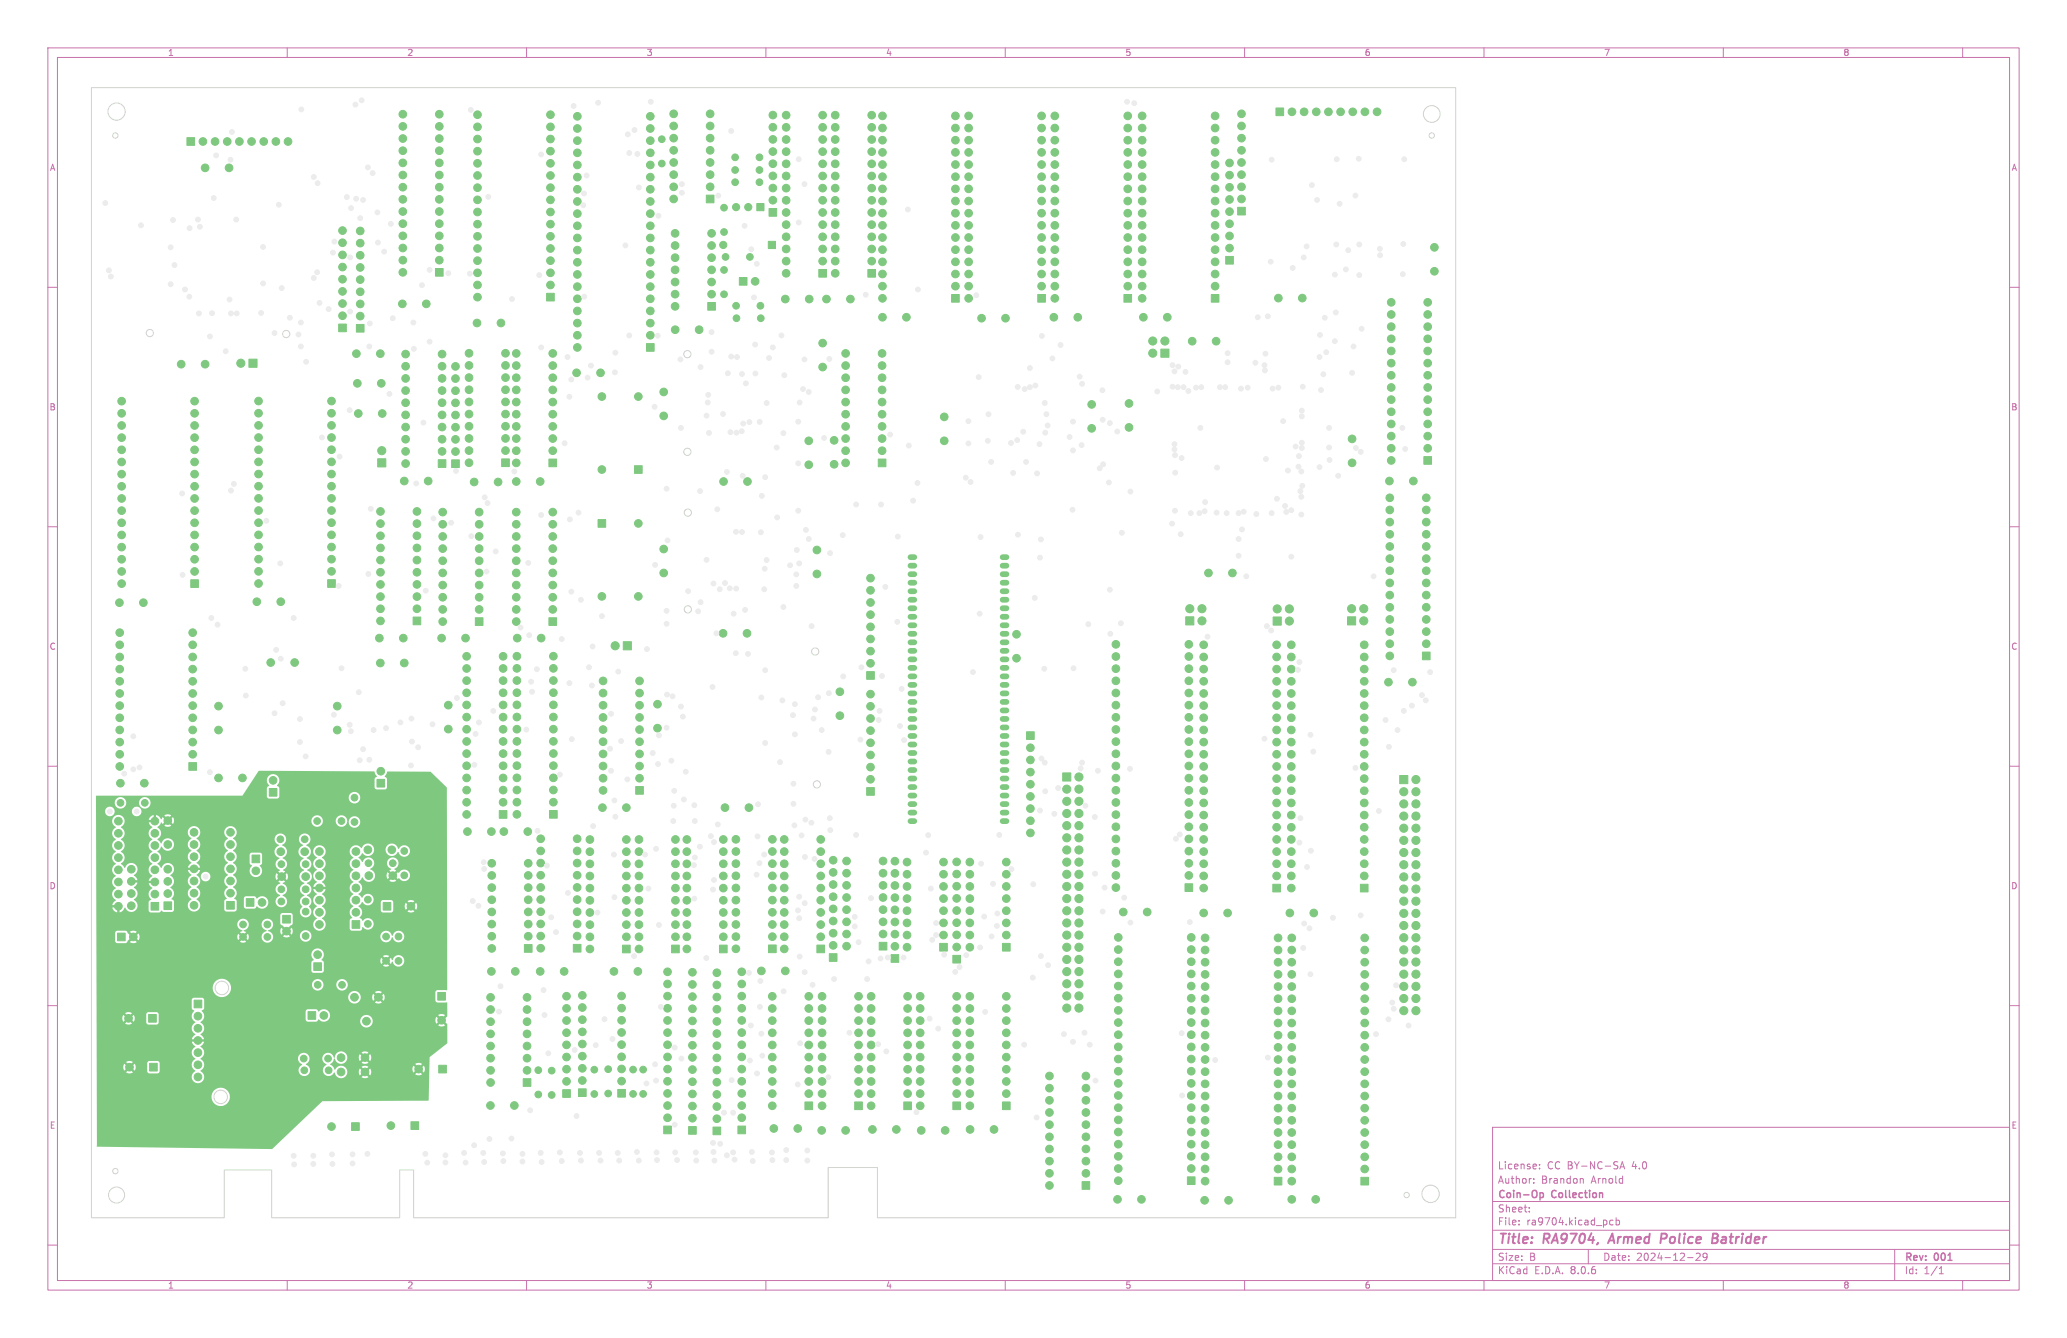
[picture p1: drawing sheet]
<svg xmlns="http://www.w3.org/2000/svg" width="432mm" height="279mm" viewBox="0 0 432 279" stroke-linecap="round" stroke-linejoin="round" font-family="sans-serif">
<defs><g id="words">
<g font-size="2.8" fill="#c872ab">
<text x="312.8" y="260.3">Title:</text>
<text x="322.5" y="260.3">RA9704,</text>
<text x="337.1" y="260.3">Armed</text>
<text x="348.5" y="260.3">Police</text>
<text x="360.1" y="260.3">Batrider</text>
</g>
<g font-size="2.1" fill="#c872ab">
<text x="312.8" y="244.4">License:</text>
<text x="323.2" y="244.4">CC BY-NC-SA</text>
<text x="341" y="244.4">4.0</text>
<text x="312.8" y="250.6">Coin-Op</text>
<text x="312.8" y="247.4">Author:</text>
<text x="322" y="247.4">Brandon</text>
<text x="324.3" y="250.6">Collection</text>
<text x="332.5" y="247.4">Arnold</text>
<text x="312.8" y="256.1">File:</text>
<text x="312.8" y="253.4">Sheet:</text>
<text x="318.9" y="256.1">ra9704.kicad_pcb</text>
<text x="312.8" y="263.5">Size:</text>
<text x="319.5" y="263.5">B</text>
<text x="334.8" y="263.5">Date:</text>
<text x="341.8" y="263.5">2024-12-29</text>
<text x="397.8" y="263.7">Rev:</text>
<text x="404.2" y="263.7">001</text>
<text x="312.8" y="266.3">KiCad</text>
<text x="320.5" y="266.3">E.D.A.</text>
<text x="328.1" y="266.3">8.0.6</text>
<text x="397.8" y="266.3">Id:</text>
<text x="401.9" y="266.3">1/1</text>
</g>
<g font-size="1.8" fill="#c872ab">
<text x="35" y="11.9">1</text>
<text x="85" y="11.9">2</text>
<text x="135" y="11.9">3</text>
<text x="185" y="11.9">4</text>
<text x="235" y="11.9">5</text>
<text x="285" y="11.9">6</text>
<text x="335" y="11.9">7</text>
<text x="385" y="11.9">8</text>
<text x="10.3" y="35.9">A</text>
<text x="420.1" y="35.9">A</text>
<text x="10.3" y="85.9">B</text>
<text x="420.1" y="85.9">B</text>
<text x="10.3" y="135.9">C</text>
<text x="420.1" y="135.9">C</text>
<text x="10.3" y="185.9">D</text>
<text x="420.1" y="185.9">D</text>
<text x="10.3" y="235.9">E</text>
<text x="420.1" y="235.9">E</text>
<text x="35" y="269.3">1</text>
<text x="85" y="269.3">2</text>
<text x="135" y="269.3">3</text>
<text x="185" y="269.3">4</text>
<text x="235" y="269.3">5</text>
<text x="285" y="269.3">6</text>
<text x="335" y="269.3">7</text>
<text x="385" y="269.3">8</text>
</g>
</g></defs>
<g fill="none" stroke="#c872ab" stroke-width=".21">
<path d="M10 10h411.8v259.4h-411.8zM12 12h407.8v255.4h-407.8zM60 10v2M110 10v2M160 10v2M210 10v2M260 10v2M310 10v2M360 10v2M410 10v2M10 60h2M419.8 60h2"/>
<path d="M10 110h2M419.8 110h2M10 160h2M419.8 160h2M10 210h2M419.8 210h2M311.8 235.4h108v32h-108zM10 260h2M311.8 256.9h108M311.8 250.9h108M317.3 255.6v.2M317.3 254.9v.1"/>
<path d="M319.5 252.9v.2M319.5 252.2v.1M320.4 246.9v.2M320.4 246.2v.1M321.6 243.9v.2M321.6 243.2v.1M330.3 246.1l.5 .2v.8M337 254.9l-.5-.1-.2 .3 .1 .6h.6M337.6 254.9l.4-.1 .3 .3-.1 .6h-.6M337.6 254.3v1.5M338.4 244.1l.5-1.5 .5 1.5M338.5 243.7h.8"/>
<path d="M419.8 260h2M60 267.4v2M110 267.4v2M160 267.4v2M210 267.4v2M260 267.4v2M310 267.4v2M311.8 263.9h108M311.8 260.9h108M331.8 260.9v3M352.5 262.6h1.2M354.3 261.8l.6-.1 .3 .4-.9 1.1h.9"/>
<path d="M356.6 262.3l-.3 .3h-.3l-.2-.3 .1-.5 .4-.1 .2 .1a.99 .99 0 0 1-.3 1.4h-.3M360 267.4v2M395.8 260.9v6.5M405.1 266h.9M405.1 264.9l.4-.4v1.5M410 267.4v2"/>
</g>
<path d="M336.8 257.6l-.9 2M347.1 257.6h.8M347.9 258.6l-.9 .1M357.8 258.6h.6M357.9 257.6h.6l.3 .2v.4l-.4 .4 .3 .1a.58 .58 0 0 1-.3 .9h-.8z" fill="none" stroke="#c872ab" stroke-width=".4"/>
<path d="M321.7 249.1v1.5M321.7 249.1h.4l.3 .3-.1 .6h-.6" fill="none" stroke="#c872ab" stroke-width=".3"/>
<g fill="#7fc87f" stroke="#7fc87f" stroke-width=".21">
<path d="M109.5 197.3h1.6v1.5h-1.6z"/>
<path d="M64.3 211.3h1.7v1.5h-1.7z"/>
<path d="M85.8 234.2h1.6v1.6h-1.6z"/>
<path d="M94.4 96h1.6v1.6h-1.6z"/>
<path d="M143.9 235.2h1.6v1.6h-1.6z"/>
<path d="M104.3 169.3h1.6v1.6h-1.6z"/>
<path d="M124.9 108.5h1.6v1.6h-1.6z"/>
<path d="M183.5 95.9h1.6v1.6h-1.6z"/>
<path d="M178.6 230.1h1.6v1.6h-1.6z"/>
<path d="M188.8 230.1h1.6v1.6h-1.6z"/>
<path d="M150.3 197.4h1.6v1.6h-1.6z"/>
<path d="M132.8 164.3h1.6v1.6h-1.6z"/>
<path d="M284.2 184.7h1.6v1.6h-1.6z"/>
<path d="M183.7 196.8h1.6v1.6h-1.6z"/>
<path d="M253 61.5h1.6v1.6h-1.6z"/>
<path d="M39.9 121.1h1.6v1.6h-1.6z"/>
<path d="M168.2 230.1h1.5v1.6h-1.5z"/>
<path d="M129.1 227.5h1.5v1.6h-1.5z"/>
<path d="M199 230.1h1.7v1.6h-1.7z"/>
<path d="M160.6 197.3h1.6v1.6h-1.6z"/>
<path d="M186.1 199.4h1.6v1.6h-1.6z"/>
<path d="M181 140.2h1.6v1.7h-1.6z"/>
<path d="M281.5 128.8h1.7v1.7h-1.7z"/>
<path d="M247.5 184.6h1.7v1.5h-1.7z"/>
<path d="M78.7 162.7h1.7v1.6h-1.7z"/>
<path d="M258.5 43.3h1.6v1.6h-1.6z"/>
<path d="M132.5 97.2h1.7v1.6h-1.7z"/>
<path d="M247.7 128.8h1.7v1.7h-1.7z"/>
<path d="M266 128.8h1.7v1.7h-1.7z"/>
<path d="M31.2 222.1h1.7v1.6h-1.7z"/>
<path d="M160.6 43.6h1.7v1.6h-1.7z"/>
<path d="M24.5 194.9h1.7v1.5h-1.7z"/>
<path d="M104.8 95.8h1.6v1.6h-1.6z"/>
<path d="M68.4 121.1h1.6v1.5h-1.6z"/>
<path d="M91.4 207.2h1.7v1.6h-1.7z"/>
<path d="M59 191.1h1.7v1.6h-1.7z"/>
<path d="M109.3 225.2h1.6v1.6h-1.6z"/>
<path d="M51.4 187.7h1.6v1.6h-1.6z"/>
<path d="M91 56.1h1.6v1.6h-1.6z"/>
<path d="M130.1 197.4h1.5v1.6h-1.5z"/>
<path d="M73.4 234.4h1.6v1.7h-1.6z"/>
<path d="M70.7 67.7h1.7v1.6h-1.7z"/>
<path d="M140.3 197.4h1.6v1.6h-1.6z"/>
<path d="M31.6 188.4h1.6v1.6h-1.6z"/>
<path d="M147.9 63.2h1.6v1.6h-1.6z"/>
<path d="M34.3 188.3h1.6v1.6h-1.6z"/>
<path d="M39 28.8h1.6v1.5h-1.6z"/>
<path d="M266.6 22.6h1.6v1.6h-1.6z"/>
<path d="M154.5 58h1.5v1.6h-1.5z"/>
<path d="M292.4 161.9h1.7v1.7h-1.7z"/>
<path d="M265.9 184.7h1.6v1.6h-1.6z"/>
<path d="M199 199.5h1.7v1.6h-1.7z"/>
<path d="M214.4 152.8h1.7v1.6h-1.7z"/>
<path d="M120.8 227.4h1.7v1.6h-1.7z"/>
<path d="M91.7 222.4h1.6v1.7h-1.6z"/>
<path d="M40.6 208.8h1.6v1.6h-1.6z"/>
<path d="M209.4 230.1h1.6v1.6h-1.6z"/>
<path d="M196.3 197h1.6v1.6h-1.6z"/>
<path d="M117.5 227.5h1.6v1.6h-1.6z"/>
<path d="M47.3 188.3h1.7v1.6h-1.7z"/>
<path d="M209.4 197h1.6v1.6h-1.6z"/>
<path d="M119.8 197.2h1.6v1.6h-1.6z"/>
<path d="M52.6 178.6h1.7v1.6h-1.7z"/>
<path d="M91.5 96h1.6v1.6h-1.6z"/>
<path d="M99.3 129h1.6v1.6h-1.6z"/>
<path d="M154.2 235.1h1.5v1.7h-1.5z"/>
<path d="M222 161.4h1.7v1.7h-1.7z"/>
<path d="M31 211.8h1.6v1.6h-1.6z"/>
<path d="M65.6 201h1.5v1.7h-1.5z"/>
<path d="M216.8 61.5h1.6v1.6h-1.6z"/>
<path d="M158.1 42.5h1.5v1.5h-1.5z"/>
<path d="M256 53.6h1.6v1.6h-1.6z"/>
<path d="M147.6 40.7h1.6v1.6h-1.6z"/>
<path d="M130.2 134h1.7v1.7h-1.7z"/>
<path d="M181 164.5h1.6v1.6h-1.6z"/>
<path d="M173.3 199.1h1.6v1.6h-1.6z"/>
<path d="M181.3 56.3h1.6v1.6h-1.6z"/>
<path d="M114.2 61.3h1.6v1.6h-1.6z"/>
<path d="M198.8 61.5h1.6v1.6h-1.6z"/>
<path d="M56.3 164.7h1.6v1.6h-1.6z"/>
<path d="M86.3 128.9h1.6v1.6h-1.6z"/>
<path d="M160.5 50.4h1.5v1.5h-1.5z"/>
<path d="M39.5 159.3h1.5v1.6h-1.5z"/>
<path d="M234.8 61.5h1.6v1.6h-1.6z"/>
<path d="M52 75h1.7v1.7h-1.7z"/>
<path d="M170.6 197.4h1.7v1.6h-1.7z"/>
<path d="M248.1 245.8h1.5v1.6h-1.5z"/>
<path d="M297.4 95.4h1.6v1.6h-1.6z"/>
<path d="M80 188.4h1.6v1.6h-1.6z"/>
<path d="M138.6 235.1h1.6v1.7h-1.6z"/>
<path d="M148.9 235.4h1.7v1.5h-1.7z"/>
<path d="M78.9 95.8h1.7v1.7h-1.7z"/>
<path d="M114.7 95.9h1.6v1.6h-1.6z"/>
<path d="M114.7 129h1.6v1.6h-1.6z"/>
<path d="M226.1 246.8h1.6v1.6h-1.6z"/>
<path d="M135.1 71.7h1.5v1.7h-1.5z"/>
<path d="M114.8 169.3h1.6v1.6h-1.6z"/>
<path d="M171 56.3h1.6v1.6h-1.6z"/>
<path d="M284.3 245.8h1.6v1.7h-1.6z"/>
<path d="M242.5 72.9h1.7v1.7h-1.7z"/>
<path d="M266.2 245.8h1.6v1.7h-1.6z"/>
<path d="M73.6 192.3h1.5v1.6h-1.5z"/>
<path d="M297.1 136.2h1.6v1.6h-1.6z"/>
<path d="M74.4 67.7h1.6v1.6h-1.6z"/>
<circle cx="151.3" cy="61.4" r=".7"/>
<circle cx="151.3" cy="56.4" r=".7"/>
<circle cx="138.7" cy="86.8" r=".8"/>
<circle cx="138.7" cy="81.8" r=".8"/>
<circle cx="105.2" cy="173.6" r=".8"/>
<circle cx="110.3" cy="173.6" r=".8"/>
<circle cx="110.3" cy="195.5" r=".8"/>
<circle cx="110.3" cy="193" r=".8"/>
<circle cx="110.3" cy="190.4" r=".8"/>
<circle cx="110.3" cy="187.9" r=".8"/>
<circle cx="110.3" cy="185.3" r=".8"/>
<circle cx="110.3" cy="182.8" r=".8"/>
<circle cx="110.3" cy="180.3" r=".8"/>
<circle cx="102.7" cy="180.3" r=".8"/>
<circle cx="102.7" cy="182.8" r=".8"/>
<circle cx="102.7" cy="185.3" r=".8"/>
<circle cx="102.7" cy="187.9" r=".8"/>
<circle cx="102.7" cy="190.4" r=".8"/>
<circle cx="102.7" cy="193" r=".8"/>
<circle cx="102.7" cy="195.5" r=".8"/>
<circle cx="102.7" cy="198" r=".8"/>
<circle cx="67.6" cy="212" r=".8"/>
<circle cx="79.2" cy="133.2" r=".8"/>
<circle cx="84.2" cy="133.2" r=".8"/>
<circle cx="81.6" cy="235" r=".8"/>
<circle cx="95.1" cy="94.3" r=".8"/>
<circle cx="95.1" cy="91.7" r=".8"/>
<circle cx="95.1" cy="89.2" r=".8"/>
<circle cx="95.1" cy="86.7" r=".8"/>
<circle cx="95.1" cy="84.1" r=".8"/>
<circle cx="95.1" cy="81.6" r=".8"/>
<circle cx="95.1" cy="79" r=".8"/>
<circle cx="95.1" cy="76.5" r=".8"/>
<circle cx="144.7" cy="233.5" r=".8"/>
<circle cx="144.7" cy="231" r=".8"/>
<circle cx="144.7" cy="228.4" r=".8"/>
<circle cx="144.7" cy="225.9" r=".8"/>
<circle cx="144.7" cy="223.3" r=".8"/>
<circle cx="144.7" cy="220.8" r=".8"/>
<circle cx="144.7" cy="218.3" r=".8"/>
<circle cx="144.7" cy="215.7" r=".8"/>
<circle cx="144.7" cy="213.2" r=".8"/>
<circle cx="144.7" cy="210.6" r=".8"/>
<circle cx="144.7" cy="208.1" r=".8"/>
<circle cx="144.7" cy="205.6" r=".8"/>
<circle cx="144.7" cy="203" r=".8"/>
<circle cx="205" cy="66.4" r=".8"/>
<circle cx="210" cy="66.4" r=".8"/>
<circle cx="151.1" cy="100.5" r=".8"/>
<circle cx="156.1" cy="100.5" r=".8"/>
<circle cx="105.1" cy="167.5" r=".8"/>
<circle cx="105.1" cy="165" r=".8"/>
<circle cx="105.1" cy="162.4" r=".8"/>
<circle cx="105.1" cy="159.9" r=".8"/>
<circle cx="105.1" cy="157.4" r=".8"/>
<circle cx="105.1" cy="154.8" r=".8"/>
<circle cx="105.1" cy="152.3" r=".8"/>
<circle cx="105.1" cy="149.7" r=".8"/>
<circle cx="105.1" cy="147.2" r=".8"/>
<circle cx="105.1" cy="144.7" r=".8"/>
<circle cx="105.1" cy="142.1" r=".8"/>
<circle cx="105.1" cy="139.6" r=".8"/>
<circle cx="105.1" cy="137" r=".8"/>
<circle cx="97.5" cy="137" r=".8"/>
<circle cx="97.5" cy="139.6" r=".8"/>
<circle cx="97.5" cy="142.1" r=".8"/>
<circle cx="97.5" cy="144.7" r=".8"/>
<circle cx="97.5" cy="147.2" r=".8"/>
<circle cx="97.5" cy="149.7" r=".8"/>
<circle cx="97.5" cy="152.3" r=".8"/>
<circle cx="97.5" cy="154.8" r=".8"/>
<circle cx="97.5" cy="157.4" r=".8"/>
<circle cx="97.5" cy="159.9" r=".8"/>
<circle cx="97.5" cy="162.4" r=".8"/>
<circle cx="97.5" cy="165" r=".8"/>
<circle cx="97.5" cy="167.5" r=".8"/>
<circle cx="97.5" cy="170.1" r=".8"/>
<circle cx="151" cy="132.2" r=".8"/>
<circle cx="156" cy="132.2" r=".8"/>
<circle cx="151.6" cy="53.6" r=".7"/>
<circle cx="156.6" cy="53.6" r=".7"/>
<circle cx="125.7" cy="124.5" r=".8"/>
<circle cx="133.3" cy="124.5" r=".8"/>
<circle cx="133.3" cy="109.3" r=".8"/>
<circle cx="63.4" cy="221" r=".7"/>
<circle cx="68.5" cy="221" r=".7"/>
<circle cx="184.3" cy="94.1" r=".8"/>
<circle cx="184.3" cy="91.6" r=".8"/>
<circle cx="184.3" cy="89" r=".8"/>
<circle cx="184.3" cy="86.5" r=".8"/>
<circle cx="184.3" cy="84" r=".8"/>
<circle cx="184.3" cy="81.4" r=".8"/>
<circle cx="184.3" cy="78.9" r=".8"/>
<circle cx="184.3" cy="76.3" r=".8"/>
<circle cx="184.3" cy="73.8" r=".8"/>
<circle cx="176.6" cy="73.8" r=".8"/>
<circle cx="176.6" cy="76.3" r=".8"/>
<circle cx="176.6" cy="78.9" r=".8"/>
<circle cx="176.6" cy="81.4" r=".8"/>
<circle cx="176.6" cy="84" r=".8"/>
<circle cx="176.6" cy="86.5" r=".8"/>
<circle cx="176.6" cy="89" r=".8"/>
<circle cx="176.6" cy="91.6" r=".8"/>
<circle cx="176.6" cy="94.1" r=".8"/>
<circle cx="176.6" cy="96.7" r=".8"/>
<circle cx="77" cy="180.2" r=".7"/>
<circle cx="82" cy="180.2" r=".7"/>
<circle cx="269.5" cy="190.6" r=".8"/>
<circle cx="274.4" cy="190.6" r=".8"/>
<circle cx="179.3" cy="228.4" r=".8"/>
<circle cx="179.3" cy="225.8" r=".8"/>
<circle cx="179.3" cy="223.3" r=".8"/>
<circle cx="179.3" cy="220.7" r=".8"/>
<circle cx="179.3" cy="218.2" r=".8"/>
<circle cx="179.3" cy="215.7" r=".8"/>
<circle cx="179.3" cy="213.1" r=".8"/>
<circle cx="179.3" cy="210.6" r=".8"/>
<circle cx="179.3" cy="208" r=".8"/>
<circle cx="171.7" cy="208" r=".8"/>
<circle cx="171.7" cy="210.6" r=".8"/>
<circle cx="171.7" cy="213.1" r=".8"/>
<circle cx="171.7" cy="215.7" r=".8"/>
<circle cx="171.7" cy="218.2" r=".8"/>
<circle cx="171.7" cy="220.7" r=".8"/>
<circle cx="171.7" cy="223.3" r=".8"/>
<circle cx="171.7" cy="225.8" r=".8"/>
<circle cx="171.7" cy="228.4" r=".8"/>
<circle cx="171.7" cy="230.9" r=".8"/>
<circle cx="189.6" cy="228.4" r=".8"/>
<circle cx="189.6" cy="225.8" r=".8"/>
<circle cx="189.6" cy="223.3" r=".8"/>
<circle cx="189.6" cy="220.7" r=".8"/>
<circle cx="189.6" cy="218.2" r=".8"/>
<circle cx="189.6" cy="215.7" r=".8"/>
<circle cx="189.6" cy="213.1" r=".8"/>
<circle cx="189.6" cy="210.6" r=".8"/>
<circle cx="189.6" cy="208" r=".8"/>
<circle cx="182" cy="208" r=".8"/>
<circle cx="182" cy="210.6" r=".8"/>
<circle cx="182" cy="213.1" r=".8"/>
<circle cx="182" cy="215.7" r=".8"/>
<circle cx="182" cy="218.2" r=".8"/>
<circle cx="182" cy="220.7" r=".8"/>
<circle cx="182" cy="223.3" r=".8"/>
<circle cx="182" cy="225.8" r=".8"/>
<circle cx="182" cy="228.4" r=".8"/>
<circle cx="182" cy="230.9" r=".8"/>
<circle cx="153.8" cy="63.8" r=".7"/>
<circle cx="158.9" cy="63.8" r=".7"/>
<circle cx="151.1" cy="195.6" r=".8"/>
<circle cx="151.1" cy="193.1" r=".8"/>
<circle cx="151.1" cy="190.5" r=".8"/>
<circle cx="151.1" cy="188" r=".8"/>
<circle cx="151.1" cy="185.5" r=".8"/>
<circle cx="151.1" cy="182.9" r=".8"/>
<circle cx="151.1" cy="180.4" r=".8"/>
<circle cx="151.1" cy="177.8" r=".8"/>
<circle cx="151.1" cy="175.3" r=".8"/>
<circle cx="143.5" cy="175.3" r=".8"/>
<circle cx="143.5" cy="177.8" r=".8"/>
<circle cx="143.5" cy="180.4" r=".8"/>
<circle cx="143.5" cy="182.9" r=".8"/>
<circle cx="143.5" cy="185.5" r=".8"/>
<circle cx="143.5" cy="188" r=".8"/>
<circle cx="143.5" cy="190.5" r=".8"/>
<circle cx="143.5" cy="193.1" r=".8"/>
<circle cx="143.5" cy="195.6" r=".8"/>
<circle cx="143.5" cy="198.2" r=".8"/>
<circle cx="133.6" cy="162.5" r=".8"/>
<circle cx="133.6" cy="160" r=".8"/>
<circle cx="133.6" cy="157.4" r=".8"/>
<circle cx="133.6" cy="154.9" r=".8"/>
<circle cx="133.6" cy="152.3" r=".8"/>
<circle cx="133.6" cy="149.8" r=".8"/>
<circle cx="133.6" cy="147.3" r=".8"/>
<circle cx="133.6" cy="144.7" r=".8"/>
<circle cx="133.6" cy="142.2" r=".8"/>
<circle cx="126" cy="142.2" r=".8"/>
<circle cx="126" cy="144.7" r=".8"/>
<circle cx="126" cy="147.3" r=".8"/>
<circle cx="126" cy="149.8" r=".8"/>
<circle cx="126" cy="152.3" r=".8"/>
<circle cx="126" cy="154.9" r=".8"/>
<circle cx="126" cy="157.4" r=".8"/>
<circle cx="126" cy="160" r=".8"/>
<circle cx="126" cy="162.5" r=".8"/>
<circle cx="126" cy="165" r=".8"/>
<circle cx="285" cy="182.9" r=".8"/>
<circle cx="285" cy="180.4" r=".8"/>
<circle cx="285" cy="177.8" r=".8"/>
<circle cx="285" cy="175.3" r=".8"/>
<circle cx="285" cy="172.7" r=".8"/>
<circle cx="285" cy="170.2" r=".8"/>
<circle cx="285" cy="167.7" r=".8"/>
<circle cx="285" cy="165.1" r=".8"/>
<circle cx="285" cy="162.6" r=".8"/>
<circle cx="285" cy="160" r=".8"/>
<circle cx="285" cy="157.5" r=".8"/>
<circle cx="285" cy="155" r=".8"/>
<circle cx="285" cy="152.4" r=".8"/>
<circle cx="285" cy="149.9" r=".8"/>
<circle cx="285" cy="147.3" r=".8"/>
<circle cx="285" cy="144.8" r=".8"/>
<circle cx="285" cy="142.3" r=".8"/>
<circle cx="285" cy="139.7" r=".8"/>
<circle cx="285" cy="137.2" r=".8"/>
<circle cx="285" cy="134.6" r=".8"/>
<circle cx="269.8" cy="134.6" r=".8"/>
<circle cx="269.8" cy="137.2" r=".8"/>
<circle cx="269.8" cy="139.7" r=".8"/>
<circle cx="269.8" cy="142.3" r=".8"/>
<circle cx="269.8" cy="144.8" r=".8"/>
<circle cx="269.8" cy="147.3" r=".8"/>
<circle cx="269.8" cy="149.9" r=".8"/>
<circle cx="269.8" cy="152.4" r=".8"/>
<circle cx="269.8" cy="155" r=".8"/>
<circle cx="269.8" cy="157.5" r=".8"/>
<circle cx="269.8" cy="160" r=".8"/>
<circle cx="269.8" cy="162.6" r=".8"/>
<circle cx="269.8" cy="165.1" r=".8"/>
<circle cx="269.8" cy="167.7" r=".8"/>
<circle cx="269.8" cy="170.2" r=".8"/>
<circle cx="269.8" cy="172.7" r=".8"/>
<circle cx="269.8" cy="175.3" r=".8"/>
<circle cx="269.8" cy="177.8" r=".8"/>
<circle cx="269.8" cy="180.4" r=".8"/>
<circle cx="269.8" cy="182.9" r=".8"/>
<circle cx="269.8" cy="185.4" r=".8"/>
<circle cx="184.5" cy="195" r=".8"/>
<circle cx="184.5" cy="192.5" r=".8"/>
<circle cx="184.5" cy="190" r=".8"/>
<circle cx="184.5" cy="187.4" r=".8"/>
<circle cx="184.5" cy="184.9" r=".8"/>
<circle cx="184.5" cy="182.3" r=".8"/>
<circle cx="184.5" cy="179.8" r=".8"/>
<circle cx="176.8" cy="179.8" r=".8"/>
<circle cx="176.8" cy="182.3" r=".8"/>
<circle cx="176.8" cy="184.9" r=".8"/>
<circle cx="176.8" cy="187.4" r=".8"/>
<circle cx="176.8" cy="190" r=".8"/>
<circle cx="176.8" cy="192.5" r=".8"/>
<circle cx="176.8" cy="195" r=".8"/>
<circle cx="176.8" cy="197.6" r=".8"/>
<circle cx="253.8" cy="59.8" r=".8"/>
<circle cx="253.8" cy="57.2" r=".8"/>
<circle cx="253.8" cy="54.7" r=".8"/>
<circle cx="253.8" cy="52.1" r=".8"/>
<circle cx="253.8" cy="49.6" r=".8"/>
<circle cx="253.8" cy="47.1" r=".8"/>
<circle cx="253.8" cy="44.5" r=".8"/>
<circle cx="253.8" cy="42" r=".8"/>
<circle cx="253.8" cy="39.4" r=".8"/>
<circle cx="253.8" cy="36.9" r=".8"/>
<circle cx="253.8" cy="34.4" r=".8"/>
<circle cx="253.8" cy="31.8" r=".8"/>
<circle cx="253.8" cy="29.3" r=".8"/>
<circle cx="253.8" cy="26.7" r=".8"/>
<circle cx="253.8" cy="24.2" r=".8"/>
<circle cx="238.6" cy="24.2" r=".8"/>
<circle cx="238.6" cy="26.7" r=".8"/>
<circle cx="238.6" cy="29.3" r=".8"/>
<circle cx="238.6" cy="31.8" r=".8"/>
<circle cx="238.6" cy="34.4" r=".8"/>
<circle cx="238.6" cy="36.9" r=".8"/>
<circle cx="238.6" cy="39.4" r=".8"/>
<circle cx="238.6" cy="42" r=".8"/>
<circle cx="238.6" cy="44.5" r=".8"/>
<circle cx="238.6" cy="47.1" r=".8"/>
<circle cx="238.6" cy="49.6" r=".8"/>
<circle cx="238.6" cy="52.1" r=".8"/>
<circle cx="238.6" cy="54.7" r=".8"/>
<circle cx="238.6" cy="57.2" r=".8"/>
<circle cx="238.6" cy="59.8" r=".8"/>
<circle cx="238.6" cy="62.3" r=".8"/>
<circle cx="40.6" cy="119.3" r=".8"/>
<circle cx="40.6" cy="116.8" r=".8"/>
<circle cx="40.6" cy="114.2" r=".8"/>
<circle cx="40.6" cy="111.7" r=".8"/>
<circle cx="40.6" cy="109.2" r=".8"/>
<circle cx="40.6" cy="106.6" r=".8"/>
<circle cx="40.6" cy="104.1" r=".8"/>
<circle cx="40.6" cy="101.5" r=".8"/>
<circle cx="40.6" cy="99" r=".8"/>
<circle cx="40.6" cy="96.5" r=".8"/>
<circle cx="40.6" cy="93.9" r=".8"/>
<circle cx="40.6" cy="91.4" r=".8"/>
<circle cx="40.6" cy="88.8" r=".8"/>
<circle cx="40.6" cy="86.3" r=".8"/>
<circle cx="40.6" cy="83.8" r=".8"/>
<circle cx="25.4" cy="83.8" r=".8"/>
<circle cx="25.4" cy="86.3" r=".8"/>
<circle cx="25.4" cy="88.8" r=".8"/>
<circle cx="25.4" cy="91.4" r=".8"/>
<circle cx="25.4" cy="93.9" r=".8"/>
<circle cx="25.4" cy="96.5" r=".8"/>
<circle cx="25.4" cy="99" r=".8"/>
<circle cx="25.4" cy="101.5" r=".8"/>
<circle cx="25.4" cy="104.1" r=".8"/>
<circle cx="25.4" cy="106.6" r=".8"/>
<circle cx="25.4" cy="109.2" r=".8"/>
<circle cx="25.4" cy="111.7" r=".8"/>
<circle cx="25.4" cy="114.2" r=".8"/>
<circle cx="25.4" cy="116.8" r=".8"/>
<circle cx="25.4" cy="119.3" r=".8"/>
<circle cx="25.4" cy="121.9" r=".8"/>
<circle cx="168.9" cy="228.4" r=".8"/>
<circle cx="168.9" cy="225.8" r=".8"/>
<circle cx="168.9" cy="223.3" r=".8"/>
<circle cx="168.9" cy="220.7" r=".8"/>
<circle cx="168.9" cy="218.2" r=".8"/>
<circle cx="168.9" cy="215.7" r=".8"/>
<circle cx="168.9" cy="213.1" r=".8"/>
<circle cx="168.9" cy="210.6" r=".8"/>
<circle cx="168.9" cy="208" r=".8"/>
<circle cx="161.3" cy="208" r=".8"/>
<circle cx="161.3" cy="210.6" r=".8"/>
<circle cx="161.3" cy="213.1" r=".8"/>
<circle cx="161.3" cy="215.7" r=".8"/>
<circle cx="161.3" cy="218.2" r=".8"/>
<circle cx="161.3" cy="220.7" r=".8"/>
<circle cx="161.3" cy="223.3" r=".8"/>
<circle cx="161.3" cy="225.8" r=".8"/>
<circle cx="161.3" cy="228.4" r=".8"/>
<circle cx="161.3" cy="230.9" r=".8"/>
<circle cx="129.8" cy="225.8" r=".8"/>
<circle cx="129.8" cy="223.2" r=".8"/>
<circle cx="129.8" cy="220.7" r=".8"/>
<circle cx="129.8" cy="218.1" r=".8"/>
<circle cx="129.8" cy="215.6" r=".8"/>
<circle cx="129.8" cy="213.1" r=".8"/>
<circle cx="129.8" cy="210.5" r=".8"/>
<circle cx="129.8" cy="208" r=".8"/>
<circle cx="199.8" cy="228.4" r=".8"/>
<circle cx="199.8" cy="225.8" r=".8"/>
<circle cx="199.8" cy="223.3" r=".8"/>
<circle cx="199.8" cy="220.7" r=".8"/>
<circle cx="199.8" cy="218.2" r=".8"/>
<circle cx="199.8" cy="215.7" r=".8"/>
<circle cx="199.8" cy="213.1" r=".8"/>
<circle cx="199.8" cy="210.6" r=".8"/>
<circle cx="199.8" cy="208" r=".8"/>
<circle cx="192.2" cy="208" r=".8"/>
<circle cx="192.2" cy="210.6" r=".8"/>
<circle cx="192.2" cy="213.1" r=".8"/>
<circle cx="192.2" cy="215.7" r=".8"/>
<circle cx="192.2" cy="218.2" r=".8"/>
<circle cx="192.2" cy="220.7" r=".8"/>
<circle cx="192.2" cy="223.3" r=".8"/>
<circle cx="192.2" cy="225.8" r=".8"/>
<circle cx="192.2" cy="228.4" r=".8"/>
<circle cx="192.2" cy="230.9" r=".8"/>
<circle cx="45.6" cy="152.4" r=".8"/>
<circle cx="45.6" cy="147.4" r=".8"/>
<circle cx="161.3" cy="195.6" r=".8"/>
<circle cx="161.3" cy="193" r=".8"/>
<circle cx="161.3" cy="190.5" r=".8"/>
<circle cx="161.3" cy="188" r=".8"/>
<circle cx="161.3" cy="185.4" r=".8"/>
<circle cx="161.3" cy="182.9" r=".8"/>
<circle cx="161.3" cy="180.3" r=".8"/>
<circle cx="161.3" cy="177.8" r=".8"/>
<circle cx="161.3" cy="175.3" r=".8"/>
<circle cx="153.7" cy="175.3" r=".8"/>
<circle cx="153.7" cy="177.8" r=".8"/>
<circle cx="153.7" cy="180.3" r=".8"/>
<circle cx="153.7" cy="182.9" r=".8"/>
<circle cx="153.7" cy="185.4" r=".8"/>
<circle cx="153.7" cy="188" r=".8"/>
<circle cx="153.7" cy="190.5" r=".8"/>
<circle cx="153.7" cy="193" r=".8"/>
<circle cx="153.7" cy="195.6" r=".8"/>
<circle cx="153.7" cy="198.1" r=".8"/>
<circle cx="184.3" cy="66.2" r=".8"/>
<circle cx="189.3" cy="66.2" r=".8"/>
<circle cx="186.9" cy="197.6" r=".8"/>
<circle cx="186.9" cy="195.1" r=".8"/>
<circle cx="186.9" cy="192.5" r=".8"/>
<circle cx="186.9" cy="190" r=".8"/>
<circle cx="186.9" cy="187.4" r=".8"/>
<circle cx="186.9" cy="184.9" r=".8"/>
<circle cx="186.9" cy="182.4" r=".8"/>
<circle cx="186.9" cy="179.8" r=".8"/>
<circle cx="76.8" cy="192.9" r=".7"/>
<circle cx="76.8" cy="187.8" r=".7"/>
<circle cx="181.8" cy="138.5" r=".8"/>
<circle cx="181.8" cy="136" r=".8"/>
<circle cx="181.8" cy="133.4" r=".8"/>
<circle cx="181.8" cy="130.9" r=".8"/>
<circle cx="181.8" cy="128.3" r=".8"/>
<circle cx="181.8" cy="125.8" r=".8"/>
<circle cx="181.8" cy="123.3" r=".8"/>
<circle cx="181.8" cy="120.7" r=".8"/>
<circle cx="50.8" cy="193" r=".7"/>
<circle cx="55.8" cy="193" r=".7"/>
<circle cx="153.9" cy="66.4" r=".7"/>
<circle cx="158.9" cy="66.4" r=".7"/>
<circle cx="74" cy="208.2" r=".81"/>
<circle cx="76.5" cy="213.2" r=".81"/>
<circle cx="79" cy="208.2" r=".81"/>
<circle cx="251.6" cy="250.6" r=".8"/>
<circle cx="256.6" cy="250.6" r=".8"/>
<circle cx="282.4" cy="127.1" r=".85"/>
<circle cx="284.9" cy="129.6" r=".85"/>
<circle cx="284.9" cy="127.1" r=".85"/>
<circle cx="248.3" cy="182.8" r=".8"/>
<circle cx="248.3" cy="180.3" r=".8"/>
<circle cx="248.3" cy="177.7" r=".8"/>
<circle cx="248.3" cy="175.2" r=".8"/>
<circle cx="248.3" cy="172.6" r=".8"/>
<circle cx="248.3" cy="170.1" r=".8"/>
<circle cx="248.3" cy="167.6" r=".8"/>
<circle cx="248.3" cy="165" r=".8"/>
<circle cx="248.3" cy="162.5" r=".8"/>
<circle cx="248.3" cy="159.9" r=".8"/>
<circle cx="248.3" cy="157.4" r=".8"/>
<circle cx="248.3" cy="154.9" r=".8"/>
<circle cx="248.3" cy="152.3" r=".8"/>
<circle cx="248.3" cy="149.8" r=".8"/>
<circle cx="248.3" cy="147.2" r=".8"/>
<circle cx="248.3" cy="144.7" r=".8"/>
<circle cx="248.3" cy="142.2" r=".8"/>
<circle cx="248.3" cy="139.6" r=".8"/>
<circle cx="248.3" cy="137.1" r=".8"/>
<circle cx="248.3" cy="134.5" r=".8"/>
<circle cx="233.1" cy="134.5" r=".8"/>
<circle cx="233.1" cy="137.1" r=".8"/>
<circle cx="233.1" cy="139.6" r=".8"/>
<circle cx="233.1" cy="142.2" r=".8"/>
<circle cx="233.1" cy="144.7" r=".8"/>
<circle cx="233.1" cy="147.2" r=".8"/>
<circle cx="233.1" cy="149.8" r=".8"/>
<circle cx="233.1" cy="152.3" r=".8"/>
<circle cx="233.1" cy="154.9" r=".8"/>
<circle cx="233.1" cy="157.4" r=".8"/>
<circle cx="233.1" cy="159.9" r=".8"/>
<circle cx="233.1" cy="162.5" r=".8"/>
<circle cx="233.1" cy="165" r=".8"/>
<circle cx="233.1" cy="167.6" r=".8"/>
<circle cx="233.1" cy="170.1" r=".8"/>
<circle cx="233.1" cy="172.6" r=".8"/>
<circle cx="233.1" cy="175.2" r=".8"/>
<circle cx="233.1" cy="177.7" r=".8"/>
<circle cx="233.1" cy="180.3" r=".8"/>
<circle cx="233.1" cy="182.8" r=".8"/>
<circle cx="233.1" cy="185.3" r=".8"/>
<circle cx="108" cy="133.2" r=".8"/>
<circle cx="113" cy="133.2" r=".8"/>
<circle cx="84" cy="63.4" r=".8"/>
<circle cx="89" cy="63.4" r=".8"/>
<circle cx="79.5" cy="161" r=".8"/>
<circle cx="259.3" cy="41.5" r=".8"/>
<circle cx="259.3" cy="39" r=".8"/>
<circle cx="259.3" cy="36.5" r=".8"/>
<circle cx="259.3" cy="33.9" r=".8"/>
<circle cx="259.3" cy="31.4" r=".8"/>
<circle cx="259.3" cy="28.8" r=".8"/>
<circle cx="259.3" cy="26.3" r=".8"/>
<circle cx="259.3" cy="23.8" r=".8"/>
<circle cx="175.4" cy="149.4" r=".8"/>
<circle cx="175.4" cy="144.4" r=".8"/>
<circle cx="84.4" cy="182.8" r=".7"/>
<circle cx="84.4" cy="177.7" r=".7"/>
<circle cx="56.5" cy="138.3" r=".8"/>
<circle cx="61.5" cy="138.3" r=".8"/>
<circle cx="93.6" cy="152.2" r=".8"/>
<circle cx="93.6" cy="147.2" r=".8"/>
<circle cx="282.5" cy="96.6" r=".8"/>
<circle cx="282.5" cy="91.6" r=".8"/>
<circle cx="74.5" cy="73.8" r=".8"/>
<circle cx="79.5" cy="73.8" r=".8"/>
<circle cx="133.3" cy="82.8" r=".8"/>
<circle cx="125.7" cy="82.8" r=".8"/>
<circle cx="125.7" cy="98" r=".8"/>
<circle cx="71.2" cy="220.8" r=".8"/>
<circle cx="76.2" cy="220.8" r=".8"/>
<circle cx="74.8" cy="86.3" r=".8"/>
<circle cx="79.8" cy="86.3" r=".8"/>
<circle cx="248.5" cy="127.1" r=".85"/>
<circle cx="251.1" cy="129.6" r=".85"/>
<circle cx="251.1" cy="127.1" r=".85"/>
<circle cx="63.8" cy="195.4" r=".7"/>
<circle cx="63.8" cy="190.4" r=".7"/>
<circle cx="197.2" cy="92" r=".8"/>
<circle cx="197.2" cy="87" r=".8"/>
<circle cx="266.8" cy="127.1" r=".85"/>
<circle cx="269.4" cy="129.7" r=".85"/>
<circle cx="269.4" cy="127.1" r=".85"/>
<circle cx="27" cy="222.8" r=".8"/>
<circle cx="161.4" cy="41.8" r=".8"/>
<circle cx="161.4" cy="39.3" r=".8"/>
<circle cx="161.4" cy="36.7" r=".8"/>
<circle cx="161.4" cy="34.2" r=".8"/>
<circle cx="161.4" cy="31.6" r=".8"/>
<circle cx="161.4" cy="29.1" r=".8"/>
<circle cx="161.4" cy="26.6" r=".8"/>
<circle cx="161.4" cy="24" r=".8"/>
<circle cx="27.8" cy="195.6" r=".8"/>
<circle cx="192.5" cy="236" r=".8"/>
<circle cx="197.5" cy="236" r=".8"/>
<circle cx="170.6" cy="119.8" r=".8"/>
<circle cx="170.6" cy="114.8" r=".8"/>
<circle cx="37.8" cy="76" r=".8"/>
<circle cx="42.8" cy="76" r=".8"/>
<circle cx="105.6" cy="94.1" r=".8"/>
<circle cx="105.6" cy="91.5" r=".8"/>
<circle cx="105.6" cy="89" r=".8"/>
<circle cx="105.6" cy="86.5" r=".8"/>
<circle cx="105.6" cy="83.9" r=".8"/>
<circle cx="105.6" cy="81.4" r=".8"/>
<circle cx="105.6" cy="78.8" r=".8"/>
<circle cx="105.6" cy="76.3" r=".8"/>
<circle cx="105.6" cy="73.8" r=".8"/>
<circle cx="98" cy="73.8" r=".8"/>
<circle cx="98" cy="76.3" r=".8"/>
<circle cx="98" cy="78.8" r=".8"/>
<circle cx="98" cy="81.4" r=".8"/>
<circle cx="98" cy="83.9" r=".8"/>
<circle cx="98" cy="86.5" r=".8"/>
<circle cx="98" cy="89" r=".8"/>
<circle cx="98" cy="91.5" r=".8"/>
<circle cx="98" cy="94.1" r=".8"/>
<circle cx="98" cy="96.6" r=".8"/>
<circle cx="69.2" cy="119.3" r=".8"/>
<circle cx="69.2" cy="116.8" r=".8"/>
<circle cx="69.2" cy="114.2" r=".8"/>
<circle cx="69.2" cy="111.7" r=".8"/>
<circle cx="69.2" cy="109.1" r=".8"/>
<circle cx="69.2" cy="106.6" r=".8"/>
<circle cx="69.2" cy="104.1" r=".8"/>
<circle cx="69.2" cy="101.5" r=".8"/>
<circle cx="69.2" cy="99" r=".8"/>
<circle cx="69.2" cy="96.4" r=".8"/>
<circle cx="69.2" cy="93.9" r=".8"/>
<circle cx="69.2" cy="91.4" r=".8"/>
<circle cx="69.2" cy="88.8" r=".8"/>
<circle cx="69.2" cy="86.3" r=".8"/>
<circle cx="69.2" cy="83.7" r=".8"/>
<circle cx="54" cy="83.7" r=".8"/>
<circle cx="54" cy="86.3" r=".8"/>
<circle cx="54" cy="88.8" r=".8"/>
<circle cx="54" cy="91.4" r=".8"/>
<circle cx="54" cy="93.9" r=".8"/>
<circle cx="54" cy="96.4" r=".8"/>
<circle cx="54" cy="99" r=".8"/>
<circle cx="54" cy="101.5" r=".8"/>
<circle cx="54" cy="104.1" r=".8"/>
<circle cx="54" cy="106.6" r=".8"/>
<circle cx="54" cy="109.1" r=".8"/>
<circle cx="54" cy="111.7" r=".8"/>
<circle cx="54" cy="114.2" r=".8"/>
<circle cx="54" cy="116.8" r=".8"/>
<circle cx="54" cy="119.3" r=".8"/>
<circle cx="54" cy="121.8" r=".8"/>
<circle cx="92.2" cy="213" r=".8"/>
<circle cx="80.6" cy="200.6" r=".7"/>
<circle cx="80.6" cy="195.6" r=".7"/>
<circle cx="153.6" cy="32.8" r=".7"/>
<circle cx="158.6" cy="32.8" r=".7"/>
<circle cx="59.8" cy="194.4" r=".8"/>
<circle cx="138.7" cy="119.6" r=".8"/>
<circle cx="138.7" cy="114.6" r=".8"/>
<circle cx="42.8" cy="35" r=".8"/>
<circle cx="47.8" cy="35" r=".8"/>
<circle cx="102.4" cy="230.8" r=".8"/>
<circle cx="107.4" cy="230.8" r=".8"/>
<circle cx="58.6" cy="177.8" r=".8"/>
<circle cx="63.6" cy="177.8" r=".8"/>
<circle cx="161.7" cy="235.6" r=".8"/>
<circle cx="166.7" cy="235.6" r=".8"/>
<circle cx="110.1" cy="223.5" r=".8"/>
<circle cx="110.1" cy="221" r=".8"/>
<circle cx="110.1" cy="218.4" r=".8"/>
<circle cx="110.1" cy="215.9" r=".8"/>
<circle cx="110.1" cy="213.3" r=".8"/>
<circle cx="110.1" cy="210.8" r=".8"/>
<circle cx="110.1" cy="208.3" r=".8"/>
<circle cx="102.5" cy="208.3" r=".8"/>
<circle cx="102.5" cy="210.8" r=".8"/>
<circle cx="102.5" cy="213.3" r=".8"/>
<circle cx="102.5" cy="215.9" r=".8"/>
<circle cx="102.5" cy="218.4" r=".8"/>
<circle cx="102.5" cy="221" r=".8"/>
<circle cx="102.5" cy="223.5" r=".8"/>
<circle cx="102.5" cy="226" r=".8"/>
<circle cx="54.7" cy="188.4" r=".8"/>
<circle cx="91.8" cy="54.3" r=".8"/>
<circle cx="91.8" cy="51.8" r=".8"/>
<circle cx="91.8" cy="49.2" r=".8"/>
<circle cx="91.8" cy="46.7" r=".8"/>
<circle cx="91.8" cy="44.2" r=".8"/>
<circle cx="91.8" cy="41.6" r=".8"/>
<circle cx="91.8" cy="39.1" r=".8"/>
<circle cx="91.8" cy="36.5" r=".8"/>
<circle cx="91.8" cy="34" r=".8"/>
<circle cx="91.8" cy="31.5" r=".8"/>
<circle cx="91.8" cy="28.9" r=".8"/>
<circle cx="91.8" cy="26.4" r=".8"/>
<circle cx="91.8" cy="23.9" r=".8"/>
<circle cx="84.2" cy="23.9" r=".8"/>
<circle cx="84.2" cy="26.4" r=".8"/>
<circle cx="84.2" cy="28.9" r=".8"/>
<circle cx="84.2" cy="31.5" r=".8"/>
<circle cx="84.2" cy="34" r=".8"/>
<circle cx="84.2" cy="36.5" r=".8"/>
<circle cx="84.2" cy="39.1" r=".8"/>
<circle cx="84.2" cy="41.6" r=".8"/>
<circle cx="84.2" cy="44.2" r=".8"/>
<circle cx="84.2" cy="46.7" r=".8"/>
<circle cx="84.2" cy="49.2" r=".8"/>
<circle cx="84.2" cy="51.8" r=".8"/>
<circle cx="84.2" cy="54.3" r=".8"/>
<circle cx="84.2" cy="56.9" r=".8"/>
<circle cx="130.8" cy="195.6" r=".8"/>
<circle cx="130.8" cy="193.1" r=".8"/>
<circle cx="130.8" cy="190.5" r=".8"/>
<circle cx="130.8" cy="188" r=".8"/>
<circle cx="130.8" cy="185.5" r=".8"/>
<circle cx="130.8" cy="182.9" r=".8"/>
<circle cx="130.8" cy="180.4" r=".8"/>
<circle cx="130.8" cy="177.8" r=".8"/>
<circle cx="130.8" cy="175.3" r=".8"/>
<circle cx="123.2" cy="175.3" r=".8"/>
<circle cx="123.2" cy="177.8" r=".8"/>
<circle cx="123.2" cy="180.4" r=".8"/>
<circle cx="123.2" cy="182.9" r=".8"/>
<circle cx="123.2" cy="185.5" r=".8"/>
<circle cx="123.2" cy="188" r=".8"/>
<circle cx="123.2" cy="190.5" r=".8"/>
<circle cx="123.2" cy="193.1" r=".8"/>
<circle cx="123.2" cy="195.6" r=".8"/>
<circle cx="123.2" cy="198.2" r=".8"/>
<circle cx="69.2" cy="235.2" r=".8"/>
<circle cx="71.5" cy="65.9" r=".8"/>
<circle cx="71.5" cy="63.4" r=".8"/>
<circle cx="71.5" cy="60.8" r=".8"/>
<circle cx="71.5" cy="58.3" r=".8"/>
<circle cx="71.5" cy="55.8" r=".8"/>
<circle cx="71.5" cy="53.2" r=".8"/>
<circle cx="71.5" cy="50.7" r=".8"/>
<circle cx="71.5" cy="48.1" r=".8"/>
<circle cx="70.5" cy="152.4" r=".8"/>
<circle cx="70.5" cy="147.4" r=".8"/>
<circle cx="112.9" cy="202.8" r=".8"/>
<circle cx="117.9" cy="202.8" r=".8"/>
<circle cx="141.1" cy="195.6" r=".8"/>
<circle cx="141.1" cy="193.1" r=".8"/>
<circle cx="141.1" cy="190.5" r=".8"/>
<circle cx="141.1" cy="188" r=".8"/>
<circle cx="141.1" cy="185.5" r=".8"/>
<circle cx="141.1" cy="182.9" r=".8"/>
<circle cx="141.1" cy="180.4" r=".8"/>
<circle cx="141.1" cy="177.8" r=".8"/>
<circle cx="141.1" cy="175.3" r=".8"/>
<circle cx="133.5" cy="175.3" r=".8"/>
<circle cx="133.5" cy="177.8" r=".8"/>
<circle cx="133.5" cy="180.4" r=".8"/>
<circle cx="133.5" cy="182.9" r=".8"/>
<circle cx="133.5" cy="185.5" r=".8"/>
<circle cx="133.5" cy="188" r=".8"/>
<circle cx="133.5" cy="190.5" r=".8"/>
<circle cx="133.5" cy="193.1" r=".8"/>
<circle cx="133.5" cy="195.6" r=".8"/>
<circle cx="133.5" cy="198.2" r=".8"/>
<circle cx="32.4" cy="186.7" r=".8"/>
<circle cx="32.4" cy="184.2" r=".8"/>
<circle cx="32.4" cy="181.6" r=".8"/>
<circle cx="32.4" cy="179.1" r=".8"/>
<circle cx="32.4" cy="176.5" r=".8"/>
<circle cx="32.4" cy="174" r=".8"/>
<circle cx="32.4" cy="171.5" r=".8"/>
<circle cx="24.7" cy="171.5" r=".8"/>
<circle cx="24.7" cy="174" r=".8"/>
<circle cx="24.7" cy="176.5" r=".8"/>
<circle cx="24.7" cy="179.1" r=".8"/>
<circle cx="24.7" cy="181.6" r=".8"/>
<circle cx="24.7" cy="184.2" r=".8"/>
<circle cx="24.7" cy="186.7" r=".8"/>
<circle cx="24.7" cy="189.2" r=".8"/>
<circle cx="228" cy="89.4" r=".8"/>
<circle cx="228" cy="84.4" r=".8"/>
<circle cx="148.6" cy="61.4" r=".8"/>
<circle cx="148.6" cy="58.9" r=".8"/>
<circle cx="148.6" cy="56.3" r=".8"/>
<circle cx="148.6" cy="53.8" r=".8"/>
<circle cx="148.6" cy="51.3" r=".8"/>
<circle cx="148.6" cy="48.7" r=".8"/>
<circle cx="141" cy="48.7" r=".8"/>
<circle cx="141" cy="51.3" r=".8"/>
<circle cx="141" cy="53.8" r=".8"/>
<circle cx="141" cy="56.3" r=".8"/>
<circle cx="141" cy="58.9" r=".8"/>
<circle cx="141" cy="61.4" r=".8"/>
<circle cx="141" cy="64" r=".8"/>
<circle cx="35.1" cy="186.6" r=".8"/>
<circle cx="35.1" cy="184" r=".8"/>
<circle cx="35.1" cy="181.5" r=".8"/>
<circle cx="27.4" cy="181.5" r=".8"/>
<circle cx="27.4" cy="184" r=".8"/>
<circle cx="27.4" cy="186.6" r=".8"/>
<circle cx="27.4" cy="189.1" r=".8"/>
<circle cx="99.6" cy="67.4" r=".8"/>
<circle cx="104.6" cy="67.4" r=".8"/>
<circle cx="174.2" cy="96.9" r=".8"/>
<circle cx="174.2" cy="91.9" r=".8"/>
<circle cx="42.4" cy="29.5" r=".8"/>
<circle cx="44.9" cy="29.5" r=".8"/>
<circle cx="47.5" cy="29.5" r=".8"/>
<circle cx="50" cy="29.5" r=".8"/>
<circle cx="52.5" cy="29.5" r=".8"/>
<circle cx="55.1" cy="29.5" r=".8"/>
<circle cx="57.6" cy="29.5" r=".8"/>
<circle cx="60.2" cy="29.5" r=".8"/>
<circle cx="202.6" cy="235.8" r=".8"/>
<circle cx="207.6" cy="235.8" r=".8"/>
<circle cx="172.6" cy="62.4" r=".8"/>
<circle cx="177.6" cy="62.4" r=".8"/>
<circle cx="269.9" cy="23.4" r=".8"/>
<circle cx="272.4" cy="23.4" r=".8"/>
<circle cx="275" cy="23.4" r=".8"/>
<circle cx="277.5" cy="23.4" r=".8"/>
<circle cx="280.1" cy="23.4" r=".8"/>
<circle cx="282.6" cy="23.4" r=".8"/>
<circle cx="285.1" cy="23.4" r=".8"/>
<circle cx="287.7" cy="23.4" r=".8"/>
<circle cx="157.7" cy="58.7" r=".8"/>
<circle cx="295.8" cy="162.8" r=".85"/>
<circle cx="293.2" cy="165.3" r=".85"/>
<circle cx="295.8" cy="165.3" r=".85"/>
<circle cx="293.2" cy="167.9" r=".85"/>
<circle cx="295.8" cy="167.9" r=".85"/>
<circle cx="293.2" cy="170.4" r=".85"/>
<circle cx="295.8" cy="170.4" r=".85"/>
<circle cx="293.2" cy="172.9" r=".85"/>
<circle cx="295.8" cy="172.9" r=".85"/>
<circle cx="293.2" cy="175.5" r=".85"/>
<circle cx="295.8" cy="175.5" r=".85"/>
<circle cx="293.2" cy="178" r=".85"/>
<circle cx="295.8" cy="178" r=".85"/>
<circle cx="293.2" cy="180.6" r=".85"/>
<circle cx="295.8" cy="180.6" r=".85"/>
<circle cx="293.2" cy="183.1" r=".85"/>
<circle cx="295.8" cy="183.1" r=".85"/>
<circle cx="293.2" cy="185.6" r=".85"/>
<circle cx="295.8" cy="185.6" r=".85"/>
<circle cx="293.2" cy="188.2" r=".85"/>
<circle cx="295.8" cy="188.2" r=".85"/>
<circle cx="293.2" cy="190.7" r=".85"/>
<circle cx="295.8" cy="190.7" r=".85"/>
<circle cx="293.2" cy="193.3" r=".85"/>
<circle cx="295.8" cy="193.3" r=".85"/>
<circle cx="293.2" cy="195.8" r=".85"/>
<circle cx="295.8" cy="195.8" r=".85"/>
<circle cx="293.2" cy="198.3" r=".85"/>
<circle cx="295.8" cy="198.3" r=".85"/>
<circle cx="293.2" cy="200.9" r=".85"/>
<circle cx="295.8" cy="200.9" r=".85"/>
<circle cx="293.2" cy="203.4" r=".85"/>
<circle cx="295.8" cy="203.4" r=".85"/>
<circle cx="293.2" cy="206" r=".85"/>
<circle cx="295.8" cy="206" r=".85"/>
<circle cx="293.2" cy="208.5" r=".85"/>
<circle cx="295.8" cy="208.5" r=".85"/>
<circle cx="293.2" cy="211" r=".85"/>
<circle cx="295.8" cy="211" r=".85"/>
<circle cx="153.6" cy="35.5" r=".7"/>
<circle cx="158.6" cy="35.5" r=".7"/>
<circle cx="251.4" cy="190.6" r=".8"/>
<circle cx="256.5" cy="190.6" r=".8"/>
<circle cx="66.4" cy="205.6" r=".7"/>
<circle cx="71.4" cy="205.6" r=".7"/>
<circle cx="266.7" cy="182.9" r=".8"/>
<circle cx="266.7" cy="180.4" r=".8"/>
<circle cx="266.7" cy="177.8" r=".8"/>
<circle cx="266.7" cy="175.3" r=".8"/>
<circle cx="266.7" cy="172.7" r=".8"/>
<circle cx="266.7" cy="170.2" r=".8"/>
<circle cx="266.7" cy="167.7" r=".8"/>
<circle cx="266.7" cy="165.1" r=".8"/>
<circle cx="266.7" cy="162.6" r=".8"/>
<circle cx="266.7" cy="160" r=".8"/>
<circle cx="266.7" cy="157.5" r=".8"/>
<circle cx="266.7" cy="155" r=".8"/>
<circle cx="266.7" cy="152.4" r=".8"/>
<circle cx="266.7" cy="149.9" r=".8"/>
<circle cx="266.7" cy="147.3" r=".8"/>
<circle cx="266.7" cy="144.8" r=".8"/>
<circle cx="266.7" cy="142.3" r=".8"/>
<circle cx="266.7" cy="139.7" r=".8"/>
<circle cx="266.7" cy="137.2" r=".8"/>
<circle cx="266.7" cy="134.6" r=".8"/>
<circle cx="251.4" cy="134.6" r=".8"/>
<circle cx="251.4" cy="137.2" r=".8"/>
<circle cx="251.4" cy="139.7" r=".8"/>
<circle cx="251.4" cy="142.3" r=".8"/>
<circle cx="251.4" cy="144.8" r=".8"/>
<circle cx="251.4" cy="147.3" r=".8"/>
<circle cx="251.4" cy="149.9" r=".8"/>
<circle cx="251.4" cy="152.4" r=".8"/>
<circle cx="251.4" cy="155" r=".8"/>
<circle cx="251.4" cy="157.5" r=".8"/>
<circle cx="251.4" cy="160" r=".8"/>
<circle cx="251.4" cy="162.6" r=".8"/>
<circle cx="251.4" cy="165.1" r=".8"/>
<circle cx="251.4" cy="167.7" r=".8"/>
<circle cx="251.4" cy="170.2" r=".8"/>
<circle cx="251.4" cy="172.7" r=".8"/>
<circle cx="251.4" cy="175.3" r=".8"/>
<circle cx="251.4" cy="177.8" r=".8"/>
<circle cx="251.4" cy="180.4" r=".8"/>
<circle cx="251.4" cy="182.9" r=".8"/>
<circle cx="251.4" cy="185.4" r=".8"/>
<circle cx="138.2" cy="34.1" r=".7"/>
<circle cx="138.2" cy="29.1" r=".7"/>
<circle cx="199.8" cy="197.8" r=".8"/>
<circle cx="199.8" cy="195.2" r=".8"/>
<circle cx="199.8" cy="192.7" r=".8"/>
<circle cx="199.8" cy="190.1" r=".8"/>
<circle cx="199.8" cy="187.6" r=".8"/>
<circle cx="199.8" cy="185.1" r=".8"/>
<circle cx="199.8" cy="182.5" r=".8"/>
<circle cx="199.8" cy="180" r=".8"/>
<circle cx="35.1" cy="176.3" r=".8"/>
<circle cx="35.1" cy="171.3" r=".8"/>
<circle cx="125.8" cy="168.6" r=".8"/>
<circle cx="130.8" cy="168.6" r=".8"/>
<circle cx="215.2" cy="156.1" r=".8"/>
<circle cx="215.2" cy="158.7" r=".8"/>
<circle cx="215.2" cy="161.2" r=".8"/>
<circle cx="215.2" cy="163.8" r=".8"/>
<circle cx="215.2" cy="166.3" r=".8"/>
<circle cx="215.2" cy="168.8" r=".8"/>
<circle cx="215.2" cy="171.4" r=".8"/>
<circle cx="215.2" cy="173.9" r=".8"/>
<circle cx="121.6" cy="225.6" r=".8"/>
<circle cx="121.6" cy="223.1" r=".8"/>
<circle cx="121.6" cy="220.5" r=".8"/>
<circle cx="121.6" cy="218" r=".8"/>
<circle cx="121.6" cy="215.5" r=".8"/>
<circle cx="121.6" cy="212.9" r=".8"/>
<circle cx="121.6" cy="210.4" r=".8"/>
<circle cx="121.6" cy="207.8" r=".8"/>
<circle cx="24.9" cy="125.8" r=".8"/>
<circle cx="29.9" cy="125.8" r=".8"/>
<circle cx="115.2" cy="228.6" r=".7"/>
<circle cx="115.2" cy="223.6" r=".7"/>
<circle cx="171.6" cy="236" r=".8"/>
<circle cx="176.6" cy="236" r=".8"/>
<circle cx="74.1" cy="171.6" r=".7"/>
<circle cx="74.1" cy="166.6" r=".7"/>
<circle cx="87.5" cy="223.2" r=".8"/>
<circle cx="41.3" cy="212.2" r=".8"/>
<circle cx="41.3" cy="214.7" r=".8"/>
<circle cx="41.3" cy="217.3" r=".8"/>
<circle cx="41.3" cy="219.8" r=".8"/>
<circle cx="41.3" cy="222.3" r=".8"/>
<circle cx="41.3" cy="224.9" r=".8"/>
<circle cx="210.2" cy="228.4" r=".8"/>
<circle cx="210.2" cy="225.8" r=".8"/>
<circle cx="210.2" cy="223.3" r=".8"/>
<circle cx="210.2" cy="220.7" r=".8"/>
<circle cx="210.2" cy="218.2" r=".8"/>
<circle cx="210.2" cy="215.7" r=".8"/>
<circle cx="210.2" cy="213.1" r=".8"/>
<circle cx="210.2" cy="210.6" r=".8"/>
<circle cx="210.2" cy="208" r=".8"/>
<circle cx="202.6" cy="208" r=".8"/>
<circle cx="202.6" cy="210.6" r=".8"/>
<circle cx="202.6" cy="213.1" r=".8"/>
<circle cx="202.6" cy="215.7" r=".8"/>
<circle cx="202.6" cy="218.2" r=".8"/>
<circle cx="202.6" cy="220.7" r=".8"/>
<circle cx="202.6" cy="223.3" r=".8"/>
<circle cx="202.6" cy="225.8" r=".8"/>
<circle cx="202.6" cy="228.4" r=".8"/>
<circle cx="202.6" cy="230.9" r=".8"/>
<circle cx="235.9" cy="89.2" r=".8"/>
<circle cx="235.9" cy="84.2" r=".8"/>
<circle cx="252.4" cy="119.6" r=".8"/>
<circle cx="257.4" cy="119.6" r=".8"/>
<circle cx="168.9" cy="97" r=".8"/>
<circle cx="168.9" cy="92" r=".8"/>
<circle cx="74.6" cy="80" r=".8"/>
<circle cx="79.6" cy="80" r=".8"/>
<circle cx="99" cy="100.6" r=".8"/>
<circle cx="104" cy="100.6" r=".8"/>
<circle cx="50.6" cy="162.4" r=".8"/>
<circle cx="45.6" cy="162.4" r=".8"/>
<circle cx="197.1" cy="195.3" r=".8"/>
<circle cx="197.1" cy="192.7" r=".8"/>
<circle cx="197.1" cy="190.2" r=".8"/>
<circle cx="197.1" cy="187.6" r=".8"/>
<circle cx="197.1" cy="185.1" r=".8"/>
<circle cx="197.1" cy="182.6" r=".8"/>
<circle cx="197.1" cy="180" r=".8"/>
<circle cx="189.5" cy="180" r=".8"/>
<circle cx="189.5" cy="182.6" r=".8"/>
<circle cx="189.5" cy="185.1" r=".8"/>
<circle cx="189.5" cy="187.6" r=".8"/>
<circle cx="189.5" cy="190.2" r=".8"/>
<circle cx="189.5" cy="192.7" r=".8"/>
<circle cx="189.5" cy="195.3" r=".8"/>
<circle cx="189.5" cy="197.8" r=".8"/>
<circle cx="118.3" cy="225.8" r=".8"/>
<circle cx="118.3" cy="223.3" r=".8"/>
<circle cx="118.3" cy="220.7" r=".8"/>
<circle cx="118.3" cy="218.2" r=".8"/>
<circle cx="118.3" cy="215.6" r=".8"/>
<circle cx="118.3" cy="213.1" r=".8"/>
<circle cx="118.3" cy="210.6" r=".8"/>
<circle cx="118.3" cy="208" r=".8"/>
<circle cx="58.8" cy="185.7" r=".7"/>
<circle cx="63.8" cy="185.7" r=".7"/>
<circle cx="249" cy="71.2" r=".8"/>
<circle cx="254" cy="71.2" r=".8"/>
<circle cx="220.1" cy="66.2" r=".8"/>
<circle cx="225.1" cy="66.2" r=".8"/>
<circle cx="48.1" cy="186.5" r=".8"/>
<circle cx="48.1" cy="184" r=".8"/>
<circle cx="48.1" cy="181.4" r=".8"/>
<circle cx="48.1" cy="178.9" r=".8"/>
<circle cx="48.1" cy="176.3" r=".8"/>
<circle cx="48.1" cy="173.8" r=".8"/>
<circle cx="40.5" cy="173.8" r=".8"/>
<circle cx="40.5" cy="176.3" r=".8"/>
<circle cx="40.5" cy="178.9" r=".8"/>
<circle cx="40.5" cy="181.4" r=".8"/>
<circle cx="40.5" cy="184" r=".8"/>
<circle cx="40.5" cy="186.5" r=".8"/>
<circle cx="40.5" cy="189" r=".8"/>
<circle cx="210.2" cy="195.3" r=".8"/>
<circle cx="210.2" cy="192.7" r=".8"/>
<circle cx="210.2" cy="190.2" r=".8"/>
<circle cx="210.2" cy="187.6" r=".8"/>
<circle cx="210.2" cy="185.1" r=".8"/>
<circle cx="210.2" cy="182.6" r=".8"/>
<circle cx="210.2" cy="180" r=".8"/>
<circle cx="202.6" cy="180" r=".8"/>
<circle cx="202.6" cy="182.6" r=".8"/>
<circle cx="202.6" cy="185.1" r=".8"/>
<circle cx="202.6" cy="187.6" r=".8"/>
<circle cx="202.6" cy="190.2" r=".8"/>
<circle cx="202.6" cy="192.7" r=".8"/>
<circle cx="202.6" cy="195.3" r=".8"/>
<circle cx="202.6" cy="197.8" r=".8"/>
<circle cx="171.8" cy="76.6" r=".8"/>
<circle cx="171.8" cy="71.6" r=".8"/>
<circle cx="120.6" cy="195.5" r=".8"/>
<circle cx="120.6" cy="192.9" r=".8"/>
<circle cx="120.6" cy="190.4" r=".8"/>
<circle cx="120.6" cy="187.8" r=".8"/>
<circle cx="120.6" cy="185.3" r=".8"/>
<circle cx="120.6" cy="182.8" r=".8"/>
<circle cx="120.6" cy="180.2" r=".8"/>
<circle cx="120.6" cy="177.7" r=".8"/>
<circle cx="120.6" cy="175.1" r=".8"/>
<circle cx="112.9" cy="175.1" r=".8"/>
<circle cx="112.9" cy="177.7" r=".8"/>
<circle cx="112.9" cy="180.2" r=".8"/>
<circle cx="112.9" cy="182.8" r=".8"/>
<circle cx="112.9" cy="185.3" r=".8"/>
<circle cx="112.9" cy="187.8" r=".8"/>
<circle cx="112.9" cy="190.4" r=".8"/>
<circle cx="112.9" cy="192.9" r=".8"/>
<circle cx="112.9" cy="195.5" r=".8"/>
<circle cx="112.9" cy="198" r=".8"/>
<circle cx="238.8" cy="66.2" r=".8"/>
<circle cx="243.8" cy="66.2" r=".8"/>
<circle cx="141" cy="68.8" r=".8"/>
<circle cx="146" cy="68.8" r=".8"/>
<circle cx="63.6" cy="223.5" r=".7"/>
<circle cx="68.6" cy="223.5" r=".7"/>
<circle cx="53.4" cy="181.8" r=".8"/>
<circle cx="124.1" cy="228.4" r=".7"/>
<circle cx="124.1" cy="223.4" r=".7"/>
<circle cx="92.3" cy="94.3" r=".8"/>
<circle cx="92.3" cy="91.7" r=".8"/>
<circle cx="92.3" cy="89.2" r=".8"/>
<circle cx="92.3" cy="86.6" r=".8"/>
<circle cx="92.3" cy="84.1" r=".8"/>
<circle cx="92.3" cy="81.6" r=".8"/>
<circle cx="92.3" cy="79" r=".8"/>
<circle cx="92.3" cy="76.5" r=".8"/>
<circle cx="92.3" cy="73.9" r=".8"/>
<circle cx="84.7" cy="73.9" r=".8"/>
<circle cx="84.7" cy="76.5" r=".8"/>
<circle cx="84.7" cy="79" r=".8"/>
<circle cx="84.7" cy="81.6" r=".8"/>
<circle cx="84.7" cy="84.1" r=".8"/>
<circle cx="84.7" cy="86.6" r=".8"/>
<circle cx="84.7" cy="89.2" r=".8"/>
<circle cx="84.7" cy="91.7" r=".8"/>
<circle cx="84.7" cy="94.3" r=".8"/>
<circle cx="84.7" cy="96.8" r=".8"/>
<circle cx="100.1" cy="127.3" r=".8"/>
<circle cx="100.1" cy="124.7" r=".8"/>
<circle cx="100.1" cy="122.2" r=".8"/>
<circle cx="100.1" cy="119.6" r=".8"/>
<circle cx="100.1" cy="117.1" r=".8"/>
<circle cx="100.1" cy="114.6" r=".8"/>
<circle cx="100.1" cy="112" r=".8"/>
<circle cx="100.1" cy="109.5" r=".8"/>
<circle cx="100.1" cy="106.9" r=".8"/>
<circle cx="92.5" cy="106.9" r=".8"/>
<circle cx="92.5" cy="109.5" r=".8"/>
<circle cx="92.5" cy="112" r=".8"/>
<circle cx="92.5" cy="114.6" r=".8"/>
<circle cx="92.5" cy="117.1" r=".8"/>
<circle cx="92.5" cy="119.6" r=".8"/>
<circle cx="92.5" cy="122.2" r=".8"/>
<circle cx="92.5" cy="124.7" r=".8"/>
<circle cx="92.5" cy="127.3" r=".8"/>
<circle cx="92.5" cy="129.8" r=".8"/>
<circle cx="50.8" cy="195.6" r=".7"/>
<circle cx="55.8" cy="195.6" r=".7"/>
<circle cx="58.6" cy="175.2" r=".7"/>
<circle cx="63.6" cy="175.2" r=".7"/>
<circle cx="155" cy="233.4" r=".8"/>
<circle cx="155" cy="230.9" r=".8"/>
<circle cx="155" cy="228.3" r=".8"/>
<circle cx="155" cy="225.8" r=".8"/>
<circle cx="155" cy="223.2" r=".8"/>
<circle cx="155" cy="220.7" r=".8"/>
<circle cx="155" cy="218.2" r=".8"/>
<circle cx="155" cy="215.6" r=".8"/>
<circle cx="155" cy="213.1" r=".8"/>
<circle cx="155" cy="210.5" r=".8"/>
<circle cx="155" cy="208" r=".8"/>
<circle cx="155" cy="205.5" r=".8"/>
<circle cx="155" cy="202.9" r=".8"/>
<circle cx="225.4" cy="162.2" r=".85"/>
<circle cx="222.9" cy="164.8" r=".85"/>
<circle cx="225.4" cy="164.8" r=".85"/>
<circle cx="222.9" cy="167.3" r=".85"/>
<circle cx="225.4" cy="167.3" r=".85"/>
<circle cx="222.9" cy="169.9" r=".85"/>
<circle cx="225.4" cy="169.9" r=".85"/>
<circle cx="222.9" cy="172.4" r=".85"/>
<circle cx="225.4" cy="172.4" r=".85"/>
<circle cx="222.9" cy="174.9" r=".85"/>
<circle cx="225.4" cy="174.9" r=".85"/>
<circle cx="222.9" cy="177.5" r=".85"/>
<circle cx="225.4" cy="177.5" r=".85"/>
<circle cx="222.9" cy="180" r=".85"/>
<circle cx="225.4" cy="180" r=".85"/>
<circle cx="222.9" cy="182.6" r=".85"/>
<circle cx="225.4" cy="182.6" r=".85"/>
<circle cx="222.9" cy="185.1" r=".85"/>
<circle cx="225.4" cy="185.1" r=".85"/>
<circle cx="222.9" cy="187.6" r=".85"/>
<circle cx="225.4" cy="187.6" r=".85"/>
<circle cx="222.9" cy="190.2" r=".85"/>
<circle cx="225.4" cy="190.2" r=".85"/>
<circle cx="222.9" cy="192.7" r=".85"/>
<circle cx="225.4" cy="192.7" r=".85"/>
<circle cx="222.9" cy="195.3" r=".85"/>
<circle cx="225.4" cy="195.3" r=".85"/>
<circle cx="222.9" cy="197.8" r=".85"/>
<circle cx="225.4" cy="197.8" r=".85"/>
<circle cx="222.9" cy="200.3" r=".85"/>
<circle cx="225.4" cy="200.3" r=".85"/>
<circle cx="222.9" cy="202.9" r=".85"/>
<circle cx="225.4" cy="202.9" r=".85"/>
<circle cx="222.9" cy="205.4" r=".85"/>
<circle cx="225.4" cy="205.4" r=".85"/>
<circle cx="222.9" cy="208" r=".85"/>
<circle cx="225.4" cy="208" r=".85"/>
<circle cx="222.9" cy="210.5" r=".85"/>
<circle cx="225.4" cy="210.5" r=".85"/>
<circle cx="182.2" cy="235.8" r=".8"/>
<circle cx="187.2" cy="235.8" r=".8"/>
<circle cx="26.8" cy="212.6" r=".8"/>
<circle cx="66.3" cy="199.3" r=".8"/>
<circle cx="159" cy="202.7" r=".8"/>
<circle cx="164.1" cy="202.7" r=".8"/>
<circle cx="217.6" cy="59.8" r=".8"/>
<circle cx="217.6" cy="57.2" r=".8"/>
<circle cx="217.6" cy="54.7" r=".8"/>
<circle cx="217.6" cy="52.1" r=".8"/>
<circle cx="217.6" cy="49.6" r=".8"/>
<circle cx="217.6" cy="47.1" r=".8"/>
<circle cx="217.6" cy="44.5" r=".8"/>
<circle cx="217.6" cy="42" r=".8"/>
<circle cx="217.6" cy="39.4" r=".8"/>
<circle cx="217.6" cy="36.9" r=".8"/>
<circle cx="217.6" cy="34.4" r=".8"/>
<circle cx="217.6" cy="31.8" r=".8"/>
<circle cx="217.6" cy="29.3" r=".8"/>
<circle cx="217.6" cy="26.7" r=".8"/>
<circle cx="217.6" cy="24.2" r=".8"/>
<circle cx="202.3" cy="24.2" r=".8"/>
<circle cx="202.3" cy="26.7" r=".8"/>
<circle cx="202.3" cy="29.3" r=".8"/>
<circle cx="202.3" cy="31.8" r=".8"/>
<circle cx="202.3" cy="34.4" r=".8"/>
<circle cx="202.3" cy="36.9" r=".8"/>
<circle cx="202.3" cy="39.4" r=".8"/>
<circle cx="202.3" cy="42" r=".8"/>
<circle cx="202.3" cy="44.5" r=".8"/>
<circle cx="202.3" cy="47.1" r=".8"/>
<circle cx="202.3" cy="49.6" r=".8"/>
<circle cx="202.3" cy="52.1" r=".8"/>
<circle cx="202.3" cy="54.7" r=".8"/>
<circle cx="202.3" cy="57.2" r=".8"/>
<circle cx="202.3" cy="59.8" r=".8"/>
<circle cx="202.3" cy="62.3" r=".8"/>
<circle cx="156.3" cy="43.2" r=".75"/>
<circle cx="153.8" cy="43.2" r=".75"/>
<circle cx="290.3" cy="100.4" r=".8"/>
<circle cx="295.2" cy="100.4" r=".8"/>
<circle cx="256.8" cy="51.8" r=".8"/>
<circle cx="256.8" cy="49.3" r=".8"/>
<circle cx="256.8" cy="46.7" r=".8"/>
<circle cx="256.8" cy="44.2" r=".8"/>
<circle cx="256.8" cy="41.6" r=".8"/>
<circle cx="256.8" cy="39.1" r=".8"/>
<circle cx="256.8" cy="36.6" r=".8"/>
<circle cx="256.8" cy="34" r=".8"/>
<circle cx="132.2" cy="228.4" r=".7"/>
<circle cx="132.2" cy="223.3" r=".7"/>
<circle cx="76.8" cy="177.4" r=".8"/>
<circle cx="81.8" cy="177.4" r=".8"/>
<circle cx="112.5" cy="228.5" r=".7"/>
<circle cx="112.5" cy="223.5" r=".7"/>
<circle cx="148.4" cy="39" r=".8"/>
<circle cx="148.4" cy="36.5" r=".8"/>
<circle cx="148.4" cy="33.9" r=".8"/>
<circle cx="148.4" cy="31.4" r=".8"/>
<circle cx="148.4" cy="28.8" r=".8"/>
<circle cx="148.4" cy="26.3" r=".8"/>
<circle cx="148.4" cy="23.8" r=".8"/>
<circle cx="140.7" cy="23.8" r=".8"/>
<circle cx="140.7" cy="26.3" r=".8"/>
<circle cx="140.7" cy="28.8" r=".8"/>
<circle cx="140.7" cy="31.4" r=".8"/>
<circle cx="140.7" cy="33.9" r=".8"/>
<circle cx="140.7" cy="36.5" r=".8"/>
<circle cx="140.7" cy="39" r=".8"/>
<circle cx="140.7" cy="41.5" r=".8"/>
<circle cx="128.5" cy="134.8" r=".85"/>
<circle cx="71.2" cy="223.8" r=".8"/>
<circle cx="76.2" cy="223.8" r=".8"/>
<circle cx="181.8" cy="162.7" r=".8"/>
<circle cx="181.8" cy="160.2" r=".8"/>
<circle cx="181.8" cy="157.6" r=".8"/>
<circle cx="181.8" cy="155.1" r=".8"/>
<circle cx="181.8" cy="152.6" r=".8"/>
<circle cx="181.8" cy="150" r=".8"/>
<circle cx="181.8" cy="147.5" r=".8"/>
<circle cx="181.8" cy="144.9" r=".8"/>
<circle cx="66.2" cy="171.4" r=".7"/>
<circle cx="71.3" cy="171.4" r=".7"/>
<circle cx="174.1" cy="197.4" r=".8"/>
<circle cx="174.1" cy="194.9" r=".8"/>
<circle cx="174.1" cy="192.3" r=".8"/>
<circle cx="174.1" cy="189.8" r=".8"/>
<circle cx="174.1" cy="187.2" r=".8"/>
<circle cx="174.1" cy="184.7" r=".8"/>
<circle cx="174.1" cy="182.2" r=".8"/>
<circle cx="174.1" cy="179.6" r=".8"/>
<circle cx="120.5" cy="77.8" r=".8"/>
<circle cx="125.4" cy="77.8" r=".8"/>
<circle cx="182.1" cy="54.5" r=".8"/>
<circle cx="182.1" cy="52" r=".8"/>
<circle cx="182.1" cy="49.4" r=".8"/>
<circle cx="182.1" cy="46.9" r=".8"/>
<circle cx="182.1" cy="44.4" r=".8"/>
<circle cx="182.1" cy="41.8" r=".8"/>
<circle cx="182.1" cy="39.3" r=".8"/>
<circle cx="182.1" cy="36.7" r=".8"/>
<circle cx="182.1" cy="34.2" r=".8"/>
<circle cx="182.1" cy="31.7" r=".8"/>
<circle cx="182.1" cy="29.1" r=".8"/>
<circle cx="182.1" cy="26.6" r=".8"/>
<circle cx="182.1" cy="24.1" r=".8"/>
<circle cx="174.5" cy="24.1" r=".8"/>
<circle cx="174.5" cy="26.6" r=".8"/>
<circle cx="174.5" cy="29.1" r=".8"/>
<circle cx="174.5" cy="31.7" r=".8"/>
<circle cx="174.5" cy="34.2" r=".8"/>
<circle cx="174.5" cy="36.7" r=".8"/>
<circle cx="174.5" cy="39.3" r=".8"/>
<circle cx="174.5" cy="41.8" r=".8"/>
<circle cx="174.5" cy="44.4" r=".8"/>
<circle cx="174.5" cy="46.9" r=".8"/>
<circle cx="174.5" cy="49.4" r=".8"/>
<circle cx="174.5" cy="52" r=".8"/>
<circle cx="174.5" cy="54.5" r=".8"/>
<circle cx="174.5" cy="57.1" r=".8"/>
<circle cx="115" cy="59.5" r=".8"/>
<circle cx="115" cy="57" r=".8"/>
<circle cx="115" cy="54.4" r=".8"/>
<circle cx="115" cy="51.9" r=".8"/>
<circle cx="115" cy="49.3" r=".8"/>
<circle cx="115" cy="46.8" r=".8"/>
<circle cx="115" cy="44.3" r=".8"/>
<circle cx="115" cy="41.7" r=".8"/>
<circle cx="115" cy="39.2" r=".8"/>
<circle cx="115" cy="36.6" r=".8"/>
<circle cx="115" cy="34.1" r=".8"/>
<circle cx="115" cy="31.6" r=".8"/>
<circle cx="115" cy="29" r=".8"/>
<circle cx="115" cy="26.5" r=".8"/>
<circle cx="115" cy="23.9" r=".8"/>
<circle cx="99.8" cy="23.9" r=".8"/>
<circle cx="99.7" cy="26.5" r=".8"/>
<circle cx="99.7" cy="29" r=".8"/>
<circle cx="99.7" cy="31.6" r=".8"/>
<circle cx="99.7" cy="34.1" r=".8"/>
<circle cx="99.7" cy="36.6" r=".8"/>
<circle cx="99.7" cy="39.2" r=".8"/>
<circle cx="99.7" cy="41.7" r=".8"/>
<circle cx="99.7" cy="44.3" r=".8"/>
<circle cx="99.7" cy="46.8" r=".8"/>
<circle cx="99.7" cy="49.3" r=".8"/>
<circle cx="99.7" cy="51.9" r=".8"/>
<circle cx="99.7" cy="54.4" r=".8"/>
<circle cx="99.7" cy="57" r=".8"/>
<circle cx="99.7" cy="59.5" r=".8"/>
<circle cx="99.7" cy="62" r=".8"/>
<circle cx="153.6" cy="38" r=".7"/>
<circle cx="158.6" cy="38" r=".7"/>
<circle cx="97.6" cy="173.6" r=".8"/>
<circle cx="102.6" cy="173.6" r=".8"/>
<circle cx="212.3" cy="137.4" r=".8"/>
<circle cx="212.3" cy="132.4" r=".8"/>
<circle cx="199.6" cy="59.8" r=".8"/>
<circle cx="199.6" cy="57.2" r=".8"/>
<circle cx="199.6" cy="54.7" r=".8"/>
<circle cx="199.6" cy="52.1" r=".8"/>
<circle cx="199.6" cy="49.6" r=".8"/>
<circle cx="199.6" cy="47.1" r=".8"/>
<circle cx="199.6" cy="44.5" r=".8"/>
<circle cx="199.6" cy="42" r=".8"/>
<circle cx="199.6" cy="39.4" r=".8"/>
<circle cx="199.6" cy="36.9" r=".8"/>
<circle cx="199.6" cy="34.4" r=".8"/>
<circle cx="199.6" cy="31.8" r=".8"/>
<circle cx="199.6" cy="29.3" r=".8"/>
<circle cx="199.6" cy="26.7" r=".8"/>
<circle cx="199.6" cy="24.2" r=".8"/>
<circle cx="184.3" cy="24.2" r=".8"/>
<circle cx="184.3" cy="26.7" r=".8"/>
<circle cx="184.3" cy="29.3" r=".8"/>
<circle cx="184.3" cy="31.8" r=".8"/>
<circle cx="184.3" cy="34.4" r=".8"/>
<circle cx="184.3" cy="36.9" r=".8"/>
<circle cx="184.3" cy="39.4" r=".8"/>
<circle cx="184.3" cy="42" r=".8"/>
<circle cx="184.3" cy="44.5" r=".8"/>
<circle cx="184.3" cy="47.1" r=".8"/>
<circle cx="184.3" cy="49.6" r=".8"/>
<circle cx="184.3" cy="52.1" r=".8"/>
<circle cx="184.3" cy="54.7" r=".8"/>
<circle cx="184.3" cy="57.2" r=".8"/>
<circle cx="184.3" cy="59.8" r=".8"/>
<circle cx="184.3" cy="62.3" r=".8"/>
<circle cx="57" cy="163" r=".8"/>
<circle cx="84.4" cy="100.4" r=".8"/>
<circle cx="89.4" cy="100.4" r=".8"/>
<circle cx="87.1" cy="127.1" r=".8"/>
<circle cx="87.1" cy="124.6" r=".8"/>
<circle cx="87.1" cy="122" r=".8"/>
<circle cx="87.1" cy="119.5" r=".8"/>
<circle cx="87.1" cy="117" r=".8"/>
<circle cx="87.1" cy="114.4" r=".8"/>
<circle cx="87.1" cy="111.9" r=".8"/>
<circle cx="87.1" cy="109.3" r=".8"/>
<circle cx="87.1" cy="106.8" r=".8"/>
<circle cx="79.5" cy="106.8" r=".8"/>
<circle cx="79.5" cy="109.3" r=".8"/>
<circle cx="79.5" cy="111.9" r=".8"/>
<circle cx="79.5" cy="114.4" r=".8"/>
<circle cx="79.5" cy="117" r=".8"/>
<circle cx="79.5" cy="119.5" r=".8"/>
<circle cx="79.5" cy="122" r=".8"/>
<circle cx="79.5" cy="124.6" r=".8"/>
<circle cx="79.5" cy="127.1" r=".8"/>
<circle cx="79.5" cy="129.7" r=".8"/>
<circle cx="137.3" cy="152" r=".8"/>
<circle cx="137.3" cy="147" r=".8"/>
<circle cx="134.3" cy="228.4" r=".7"/>
<circle cx="134.3" cy="223.3" r=".7"/>
<circle cx="151.1" cy="51.1" r=".75"/>
<circle cx="40.2" cy="157.5" r=".8"/>
<circle cx="40.2" cy="155" r=".8"/>
<circle cx="40.2" cy="152.4" r=".8"/>
<circle cx="40.2" cy="149.9" r=".8"/>
<circle cx="40.2" cy="147.3" r=".8"/>
<circle cx="40.2" cy="144.8" r=".8"/>
<circle cx="40.2" cy="142.3" r=".8"/>
<circle cx="40.2" cy="139.7" r=".8"/>
<circle cx="40.2" cy="137.2" r=".8"/>
<circle cx="40.2" cy="134.6" r=".8"/>
<circle cx="40.2" cy="132.1" r=".8"/>
<circle cx="25" cy="132.1" r=".8"/>
<circle cx="25" cy="134.6" r=".8"/>
<circle cx="25" cy="137.2" r=".8"/>
<circle cx="25" cy="139.7" r=".8"/>
<circle cx="25" cy="142.3" r=".8"/>
<circle cx="25" cy="144.8" r=".8"/>
<circle cx="25" cy="147.3" r=".8"/>
<circle cx="25" cy="149.9" r=".8"/>
<circle cx="25" cy="152.4" r=".8"/>
<circle cx="25" cy="155" r=".8"/>
<circle cx="25" cy="157.5" r=".8"/>
<circle cx="25" cy="160" r=".8"/>
<circle cx="77" cy="182.8" r=".8"/>
<circle cx="82" cy="182.8" r=".8"/>
<circle cx="235.6" cy="59.8" r=".8"/>
<circle cx="235.6" cy="57.2" r=".8"/>
<circle cx="235.6" cy="54.7" r=".8"/>
<circle cx="235.6" cy="52.1" r=".8"/>
<circle cx="235.6" cy="49.6" r=".8"/>
<circle cx="235.6" cy="47.1" r=".8"/>
<circle cx="235.6" cy="44.5" r=".8"/>
<circle cx="235.6" cy="42" r=".8"/>
<circle cx="235.6" cy="39.4" r=".8"/>
<circle cx="235.6" cy="36.9" r=".8"/>
<circle cx="235.6" cy="34.4" r=".8"/>
<circle cx="235.6" cy="31.8" r=".8"/>
<circle cx="235.6" cy="29.3" r=".8"/>
<circle cx="235.6" cy="26.7" r=".8"/>
<circle cx="235.6" cy="24.2" r=".8"/>
<circle cx="220.3" cy="24.2" r=".8"/>
<circle cx="220.3" cy="26.7" r=".8"/>
<circle cx="220.3" cy="29.3" r=".8"/>
<circle cx="220.3" cy="31.8" r=".8"/>
<circle cx="220.3" cy="34.4" r=".8"/>
<circle cx="220.3" cy="36.9" r=".8"/>
<circle cx="220.3" cy="39.4" r=".8"/>
<circle cx="220.3" cy="42" r=".8"/>
<circle cx="220.3" cy="44.5" r=".8"/>
<circle cx="220.3" cy="47.1" r=".8"/>
<circle cx="220.3" cy="49.6" r=".8"/>
<circle cx="220.3" cy="52.1" r=".8"/>
<circle cx="220.3" cy="54.7" r=".8"/>
<circle cx="220.3" cy="57.2" r=".8"/>
<circle cx="220.3" cy="59.8" r=".8"/>
<circle cx="220.3" cy="62.3" r=".8"/>
<circle cx="50.3" cy="75.8" r=".85"/>
<circle cx="83.2" cy="200.6" r=".7"/>
<circle cx="83.2" cy="195.6" r=".7"/>
<circle cx="171.4" cy="195.6" r=".8"/>
<circle cx="171.4" cy="193.1" r=".8"/>
<circle cx="171.4" cy="190.5" r=".8"/>
<circle cx="171.4" cy="188" r=".8"/>
<circle cx="171.4" cy="185.4" r=".8"/>
<circle cx="171.4" cy="182.9" r=".8"/>
<circle cx="171.4" cy="180.4" r=".8"/>
<circle cx="171.4" cy="177.8" r=".8"/>
<circle cx="171.4" cy="175.3" r=".8"/>
<circle cx="163.8" cy="175.3" r=".8"/>
<circle cx="163.8" cy="177.8" r=".8"/>
<circle cx="163.8" cy="180.4" r=".8"/>
<circle cx="163.8" cy="182.9" r=".8"/>
<circle cx="163.8" cy="185.4" r=".8"/>
<circle cx="163.8" cy="188" r=".8"/>
<circle cx="163.8" cy="190.5" r=".8"/>
<circle cx="163.8" cy="193.1" r=".8"/>
<circle cx="163.8" cy="195.6" r=".8"/>
<circle cx="163.8" cy="198.1" r=".8"/>
<circle cx="128.3" cy="202.8" r=".8"/>
<circle cx="133.3" cy="202.8" r=".8"/>
<circle cx="127" cy="228.3" r=".7"/>
<circle cx="127" cy="223.3" r=".7"/>
<circle cx="248.8" cy="244" r=".8"/>
<circle cx="248.8" cy="241.5" r=".8"/>
<circle cx="248.8" cy="238.9" r=".8"/>
<circle cx="248.8" cy="236.4" r=".8"/>
<circle cx="248.8" cy="233.8" r=".8"/>
<circle cx="248.8" cy="231.3" r=".8"/>
<circle cx="248.8" cy="228.8" r=".8"/>
<circle cx="248.8" cy="226.2" r=".8"/>
<circle cx="248.8" cy="223.7" r=".8"/>
<circle cx="248.8" cy="221.1" r=".8"/>
<circle cx="248.8" cy="218.6" r=".8"/>
<circle cx="248.8" cy="216.1" r=".8"/>
<circle cx="248.8" cy="213.5" r=".8"/>
<circle cx="248.8" cy="211" r=".8"/>
<circle cx="248.8" cy="208.4" r=".8"/>
<circle cx="248.8" cy="205.9" r=".8"/>
<circle cx="248.8" cy="203.4" r=".8"/>
<circle cx="248.8" cy="200.8" r=".8"/>
<circle cx="248.8" cy="198.3" r=".8"/>
<circle cx="248.8" cy="195.7" r=".8"/>
<circle cx="233.6" cy="195.7" r=".8"/>
<circle cx="233.6" cy="198.3" r=".8"/>
<circle cx="233.6" cy="200.8" r=".8"/>
<circle cx="233.6" cy="203.4" r=".8"/>
<circle cx="233.6" cy="205.9" r=".8"/>
<circle cx="233.6" cy="208.4" r=".8"/>
<circle cx="233.6" cy="211" r=".8"/>
<circle cx="233.6" cy="213.5" r=".8"/>
<circle cx="233.6" cy="216.1" r=".8"/>
<circle cx="233.6" cy="218.6" r=".8"/>
<circle cx="233.6" cy="221.1" r=".8"/>
<circle cx="233.6" cy="223.7" r=".8"/>
<circle cx="233.6" cy="226.2" r=".8"/>
<circle cx="233.6" cy="228.8" r=".8"/>
<circle cx="233.6" cy="231.3" r=".8"/>
<circle cx="233.6" cy="233.8" r=".8"/>
<circle cx="233.6" cy="236.4" r=".8"/>
<circle cx="233.6" cy="238.9" r=".8"/>
<circle cx="233.6" cy="241.5" r=".8"/>
<circle cx="233.6" cy="244" r=".8"/>
<circle cx="233.6" cy="246.5" r=".8"/>
<circle cx="25.2" cy="167.6" r=".7"/>
<circle cx="30.3" cy="167.6" r=".7"/>
<circle cx="298.2" cy="93.6" r=".8"/>
<circle cx="298.2" cy="91.1" r=".8"/>
<circle cx="298.2" cy="88.5" r=".8"/>
<circle cx="298.2" cy="86" r=".8"/>
<circle cx="298.2" cy="83.4" r=".8"/>
<circle cx="298.2" cy="80.9" r=".8"/>
<circle cx="298.2" cy="78.4" r=".8"/>
<circle cx="298.2" cy="75.8" r=".8"/>
<circle cx="298.2" cy="73.3" r=".8"/>
<circle cx="298.2" cy="70.7" r=".8"/>
<circle cx="298.2" cy="68.2" r=".8"/>
<circle cx="298.2" cy="65.7" r=".8"/>
<circle cx="298.2" cy="63.1" r=".8"/>
<circle cx="290.6" cy="63.1" r=".8"/>
<circle cx="290.6" cy="65.7" r=".8"/>
<circle cx="290.6" cy="68.2" r=".8"/>
<circle cx="290.6" cy="70.7" r=".8"/>
<circle cx="290.6" cy="73.3" r=".8"/>
<circle cx="290.6" cy="75.8" r=".8"/>
<circle cx="290.6" cy="78.4" r=".8"/>
<circle cx="290.6" cy="80.9" r=".8"/>
<circle cx="290.6" cy="83.4" r=".8"/>
<circle cx="290.6" cy="86" r=".8"/>
<circle cx="290.6" cy="88.5" r=".8"/>
<circle cx="290.6" cy="91.1" r=".8"/>
<circle cx="290.6" cy="93.6" r=".8"/>
<circle cx="290.6" cy="96.1" r=".8"/>
<circle cx="107.8" cy="100.5" r=".8"/>
<circle cx="112.8" cy="100.5" r=".8"/>
<circle cx="79.4" cy="138.4" r=".8"/>
<circle cx="84.4" cy="138.4" r=".8"/>
<circle cx="102.6" cy="202.8" r=".8"/>
<circle cx="107.6" cy="202.8" r=".8"/>
<circle cx="85.8" cy="189.2" r=".8"/>
<circle cx="139.4" cy="233.4" r=".8"/>
<circle cx="139.4" cy="230.9" r=".8"/>
<circle cx="139.4" cy="228.3" r=".8"/>
<circle cx="139.4" cy="225.8" r=".8"/>
<circle cx="139.4" cy="223.2" r=".8"/>
<circle cx="139.4" cy="220.7" r=".8"/>
<circle cx="139.4" cy="218.2" r=".8"/>
<circle cx="139.4" cy="215.6" r=".8"/>
<circle cx="139.4" cy="213.1" r=".8"/>
<circle cx="139.4" cy="210.5" r=".8"/>
<circle cx="139.4" cy="208" r=".8"/>
<circle cx="139.4" cy="205.5" r=".8"/>
<circle cx="139.4" cy="202.9" r=".8"/>
<circle cx="53.6" cy="125.6" r=".8"/>
<circle cx="58.6" cy="125.6" r=".8"/>
<circle cx="151.3" cy="48.4" r=".7"/>
<circle cx="151.3" cy="43.4" r=".7"/>
<circle cx="25.1" cy="163.5" r=".8"/>
<circle cx="30.1" cy="163.5" r=".8"/>
<circle cx="149.7" cy="233.6" r=".8"/>
<circle cx="149.7" cy="231.1" r=".8"/>
<circle cx="149.7" cy="228.5" r=".8"/>
<circle cx="149.7" cy="226" r=".8"/>
<circle cx="149.7" cy="223.4" r=".8"/>
<circle cx="149.7" cy="220.9" r=".8"/>
<circle cx="149.7" cy="218.4" r=".8"/>
<circle cx="149.7" cy="215.8" r=".8"/>
<circle cx="149.7" cy="213.3" r=".8"/>
<circle cx="149.7" cy="210.7" r=".8"/>
<circle cx="149.7" cy="208.2" r=".8"/>
<circle cx="149.7" cy="205.7" r=".8"/>
<circle cx="149.7" cy="203.1" r=".8"/>
<circle cx="290.1" cy="142.4" r=".8"/>
<circle cx="295" cy="142.4" r=".8"/>
<circle cx="79.7" cy="94.1" r=".85"/>
<circle cx="115.5" cy="94.1" r=".8"/>
<circle cx="115.5" cy="91.6" r=".8"/>
<circle cx="115.5" cy="89" r=".8"/>
<circle cx="115.5" cy="86.5" r=".8"/>
<circle cx="115.5" cy="84" r=".8"/>
<circle cx="115.5" cy="81.4" r=".8"/>
<circle cx="115.5" cy="78.9" r=".8"/>
<circle cx="115.5" cy="76.3" r=".8"/>
<circle cx="115.5" cy="73.8" r=".8"/>
<circle cx="107.8" cy="73.8" r=".8"/>
<circle cx="107.8" cy="76.3" r=".8"/>
<circle cx="107.8" cy="78.9" r=".8"/>
<circle cx="107.8" cy="81.4" r=".8"/>
<circle cx="107.8" cy="84" r=".8"/>
<circle cx="107.8" cy="86.5" r=".8"/>
<circle cx="107.8" cy="89" r=".8"/>
<circle cx="107.8" cy="91.6" r=".8"/>
<circle cx="107.8" cy="94.1" r=".8"/>
<circle cx="107.8" cy="96.7" r=".8"/>
<circle cx="58.8" cy="188.2" r=".7"/>
<circle cx="63.8" cy="188.2" r=".7"/>
<circle cx="115.5" cy="127.3" r=".8"/>
<circle cx="115.5" cy="124.7" r=".8"/>
<circle cx="115.5" cy="122.2" r=".8"/>
<circle cx="115.5" cy="119.6" r=".8"/>
<circle cx="115.5" cy="117.1" r=".8"/>
<circle cx="115.5" cy="114.6" r=".8"/>
<circle cx="115.5" cy="112" r=".8"/>
<circle cx="115.5" cy="109.5" r=".8"/>
<circle cx="115.5" cy="106.9" r=".8"/>
<circle cx="107.8" cy="106.9" r=".8"/>
<circle cx="107.8" cy="109.5" r=".8"/>
<circle cx="107.8" cy="112" r=".8"/>
<circle cx="107.8" cy="114.6" r=".8"/>
<circle cx="107.8" cy="117.1" r=".8"/>
<circle cx="107.8" cy="119.6" r=".8"/>
<circle cx="107.8" cy="122.2" r=".8"/>
<circle cx="107.8" cy="124.7" r=".8"/>
<circle cx="107.8" cy="127.3" r=".8"/>
<circle cx="107.8" cy="129.8" r=".8"/>
<circle cx="226.8" cy="245" r=".8"/>
<circle cx="226.8" cy="242.5" r=".8"/>
<circle cx="226.8" cy="239.9" r=".8"/>
<circle cx="226.8" cy="237.4" r=".8"/>
<circle cx="226.8" cy="234.8" r=".8"/>
<circle cx="226.8" cy="232.3" r=".8"/>
<circle cx="226.8" cy="229.8" r=".8"/>
<circle cx="226.8" cy="227.2" r=".8"/>
<circle cx="226.8" cy="224.7" r=".8"/>
<circle cx="219.2" cy="224.7" r=".8"/>
<circle cx="219.2" cy="227.2" r=".8"/>
<circle cx="219.2" cy="229.8" r=".8"/>
<circle cx="219.2" cy="232.3" r=".8"/>
<circle cx="219.2" cy="234.8" r=".8"/>
<circle cx="219.2" cy="237.4" r=".8"/>
<circle cx="219.2" cy="239.9" r=".8"/>
<circle cx="219.2" cy="242.5" r=".8"/>
<circle cx="219.2" cy="245" r=".8"/>
<circle cx="219.2" cy="247.5" r=".8"/>
<circle cx="135.8" cy="70" r=".8"/>
<circle cx="135.8" cy="67.5" r=".8"/>
<circle cx="135.8" cy="64.9" r=".8"/>
<circle cx="135.8" cy="62.4" r=".8"/>
<circle cx="135.8" cy="59.8" r=".8"/>
<circle cx="135.8" cy="57.3" r=".8"/>
<circle cx="135.8" cy="54.8" r=".8"/>
<circle cx="135.8" cy="52.2" r=".8"/>
<circle cx="135.8" cy="49.7" r=".8"/>
<circle cx="135.8" cy="47.1" r=".8"/>
<circle cx="135.8" cy="44.6" r=".8"/>
<circle cx="135.8" cy="42.1" r=".8"/>
<circle cx="135.8" cy="39.5" r=".8"/>
<circle cx="135.8" cy="37" r=".8"/>
<circle cx="135.8" cy="34.4" r=".8"/>
<circle cx="135.8" cy="31.9" r=".8"/>
<circle cx="135.8" cy="29.4" r=".8"/>
<circle cx="135.8" cy="26.8" r=".8"/>
<circle cx="135.9" cy="24.3" r=".8"/>
<circle cx="120.6" cy="24.3" r=".8"/>
<circle cx="120.6" cy="26.8" r=".8"/>
<circle cx="120.6" cy="29.4" r=".8"/>
<circle cx="120.6" cy="31.9" r=".8"/>
<circle cx="120.6" cy="34.4" r=".8"/>
<circle cx="120.6" cy="37" r=".8"/>
<circle cx="120.6" cy="39.5" r=".8"/>
<circle cx="120.6" cy="42.1" r=".8"/>
<circle cx="120.6" cy="44.6" r=".8"/>
<circle cx="120.6" cy="47.1" r=".8"/>
<circle cx="120.6" cy="49.7" r=".8"/>
<circle cx="120.6" cy="52.2" r=".8"/>
<circle cx="120.6" cy="54.8" r=".8"/>
<circle cx="120.6" cy="57.3" r=".8"/>
<circle cx="120.6" cy="59.8" r=".8"/>
<circle cx="120.6" cy="62.4" r=".8"/>
<circle cx="120.6" cy="64.9" r=".8"/>
<circle cx="120.6" cy="67.5" r=".8"/>
<circle cx="120.6" cy="70" r=".8"/>
<circle cx="120.6" cy="72.5" r=".8"/>
<circle cx="115.6" cy="167.5" r=".8"/>
<circle cx="115.6" cy="165" r=".8"/>
<circle cx="115.6" cy="162.4" r=".8"/>
<circle cx="115.6" cy="159.9" r=".8"/>
<circle cx="115.6" cy="157.3" r=".8"/>
<circle cx="115.6" cy="154.8" r=".8"/>
<circle cx="115.6" cy="152.3" r=".8"/>
<circle cx="115.6" cy="149.7" r=".8"/>
<circle cx="115.6" cy="147.2" r=".8"/>
<circle cx="115.6" cy="144.6" r=".8"/>
<circle cx="115.6" cy="142.1" r=".8"/>
<circle cx="115.6" cy="139.6" r=".8"/>
<circle cx="115.6" cy="137" r=".8"/>
<circle cx="108" cy="137" r=".8"/>
<circle cx="108" cy="139.6" r=".8"/>
<circle cx="108" cy="142.1" r=".8"/>
<circle cx="108" cy="144.6" r=".8"/>
<circle cx="108" cy="147.2" r=".8"/>
<circle cx="108" cy="149.7" r=".8"/>
<circle cx="108" cy="152.3" r=".8"/>
<circle cx="108" cy="154.8" r=".8"/>
<circle cx="108" cy="157.3" r=".8"/>
<circle cx="108" cy="159.9" r=".8"/>
<circle cx="108" cy="162.4" r=".8"/>
<circle cx="108" cy="165" r=".8"/>
<circle cx="108" cy="167.5" r=".8"/>
<circle cx="108" cy="170" r=".8"/>
<circle cx="299.6" cy="56.6" r=".8"/>
<circle cx="299.6" cy="51.6" r=".8"/>
<circle cx="171.8" cy="54.5" r=".8"/>
<circle cx="171.8" cy="52" r=".8"/>
<circle cx="171.8" cy="49.4" r=".8"/>
<circle cx="171.8" cy="46.9" r=".8"/>
<circle cx="171.8" cy="44.4" r=".8"/>
<circle cx="171.8" cy="41.8" r=".8"/>
<circle cx="171.8" cy="39.3" r=".8"/>
<circle cx="171.8" cy="36.7" r=".8"/>
<circle cx="171.8" cy="34.2" r=".8"/>
<circle cx="171.8" cy="31.7" r=".8"/>
<circle cx="171.8" cy="29.1" r=".8"/>
<circle cx="171.8" cy="26.6" r=".8"/>
<circle cx="171.8" cy="24.1" r=".8"/>
<circle cx="164.2" cy="24.1" r=".8"/>
<circle cx="164.2" cy="26.6" r=".8"/>
<circle cx="164.2" cy="29.1" r=".8"/>
<circle cx="164.2" cy="31.7" r=".8"/>
<circle cx="164.2" cy="34.2" r=".8"/>
<circle cx="164.2" cy="36.7" r=".8"/>
<circle cx="164.2" cy="39.3" r=".8"/>
<circle cx="164.2" cy="41.8" r=".8"/>
<circle cx="164.2" cy="44.4" r=".8"/>
<circle cx="164.2" cy="46.9" r=".8"/>
<circle cx="164.2" cy="49.4" r=".8"/>
<circle cx="164.2" cy="52" r=".8"/>
<circle cx="164.2" cy="54.5" r=".8"/>
<circle cx="164.2" cy="57.1" r=".8"/>
<circle cx="151.4" cy="168.6" r=".8"/>
<circle cx="156.4" cy="168.6" r=".8"/>
<circle cx="58.8" cy="183" r=".8"/>
<circle cx="63.8" cy="183" r=".8"/>
<circle cx="285.1" cy="244.1" r=".8"/>
<circle cx="285.1" cy="241.6" r=".8"/>
<circle cx="285.1" cy="239" r=".8"/>
<circle cx="285.1" cy="236.5" r=".8"/>
<circle cx="285.1" cy="233.9" r=".8"/>
<circle cx="285.1" cy="231.4" r=".8"/>
<circle cx="285.1" cy="228.9" r=".8"/>
<circle cx="285.1" cy="226.3" r=".8"/>
<circle cx="285.1" cy="223.8" r=".8"/>
<circle cx="285.1" cy="221.2" r=".8"/>
<circle cx="285.1" cy="218.7" r=".8"/>
<circle cx="285.1" cy="216.2" r=".8"/>
<circle cx="285.1" cy="213.6" r=".8"/>
<circle cx="285.1" cy="211.1" r=".8"/>
<circle cx="285.1" cy="208.5" r=".8"/>
<circle cx="285.1" cy="206" r=".8"/>
<circle cx="285.1" cy="203.5" r=".8"/>
<circle cx="285.1" cy="200.9" r=".8"/>
<circle cx="285.1" cy="198.4" r=".8"/>
<circle cx="285.1" cy="195.8" r=".8"/>
<circle cx="269.8" cy="195.8" r=".8"/>
<circle cx="269.8" cy="198.4" r=".8"/>
<circle cx="269.8" cy="200.9" r=".8"/>
<circle cx="269.8" cy="203.5" r=".8"/>
<circle cx="269.8" cy="206" r=".8"/>
<circle cx="269.8" cy="208.5" r=".8"/>
<circle cx="269.8" cy="211.1" r=".8"/>
<circle cx="269.8" cy="213.6" r=".8"/>
<circle cx="269.8" cy="216.2" r=".8"/>
<circle cx="269.8" cy="218.7" r=".8"/>
<circle cx="269.8" cy="221.2" r=".8"/>
<circle cx="269.8" cy="223.8" r=".8"/>
<circle cx="269.8" cy="226.3" r=".8"/>
<circle cx="269.8" cy="228.9" r=".8"/>
<circle cx="269.8" cy="231.4" r=".8"/>
<circle cx="269.8" cy="233.9" r=".8"/>
<circle cx="269.8" cy="236.5" r=".8"/>
<circle cx="269.8" cy="239" r=".8"/>
<circle cx="269.8" cy="241.6" r=".8"/>
<circle cx="269.8" cy="244.1" r=".8"/>
<circle cx="269.8" cy="246.6" r=".8"/>
<circle cx="92.2" cy="133.2" r=".8"/>
<circle cx="97.2" cy="133.2" r=".8"/>
<circle cx="269.8" cy="250.4" r=".8"/>
<circle cx="274.9" cy="250.4" r=".8"/>
<circle cx="164.1" cy="62.4" r=".8"/>
<circle cx="169.1" cy="62.4" r=".8"/>
<circle cx="58.8" cy="180.4" r=".7"/>
<circle cx="63.8" cy="180.4" r=".7"/>
<circle cx="267.1" cy="62.2" r=".8"/>
<circle cx="272" cy="62.2" r=".8"/>
<circle cx="233.4" cy="250.4" r=".8"/>
<circle cx="238.4" cy="250.4" r=".8"/>
<circle cx="240.8" cy="73.7" r=".85"/>
<circle cx="243.3" cy="71.2" r=".85"/>
<circle cx="240.8" cy="71.2" r=".85"/>
<circle cx="267" cy="244.1" r=".8"/>
<circle cx="267" cy="241.6" r=".8"/>
<circle cx="267" cy="239" r=".8"/>
<circle cx="267" cy="236.5" r=".8"/>
<circle cx="267" cy="233.9" r=".8"/>
<circle cx="267" cy="231.4" r=".8"/>
<circle cx="267" cy="228.9" r=".8"/>
<circle cx="267" cy="226.3" r=".8"/>
<circle cx="267" cy="223.8" r=".8"/>
<circle cx="267" cy="221.2" r=".8"/>
<circle cx="267" cy="218.7" r=".8"/>
<circle cx="267" cy="216.2" r=".8"/>
<circle cx="267" cy="213.6" r=".8"/>
<circle cx="267" cy="211.1" r=".8"/>
<circle cx="267" cy="208.5" r=".8"/>
<circle cx="267" cy="206" r=".8"/>
<circle cx="267" cy="203.5" r=".8"/>
<circle cx="267" cy="200.9" r=".8"/>
<circle cx="267" cy="198.4" r=".8"/>
<circle cx="267" cy="195.8" r=".8"/>
<circle cx="251.7" cy="195.8" r=".8"/>
<circle cx="251.7" cy="198.4" r=".8"/>
<circle cx="251.7" cy="200.9" r=".8"/>
<circle cx="251.7" cy="203.5" r=".8"/>
<circle cx="251.7" cy="206" r=".8"/>
<circle cx="251.7" cy="208.5" r=".8"/>
<circle cx="251.7" cy="211.1" r=".8"/>
<circle cx="251.7" cy="213.6" r=".8"/>
<circle cx="251.7" cy="216.2" r=".8"/>
<circle cx="251.7" cy="218.7" r=".8"/>
<circle cx="251.7" cy="221.2" r=".8"/>
<circle cx="251.7" cy="223.8" r=".8"/>
<circle cx="251.7" cy="226.3" r=".8"/>
<circle cx="251.7" cy="228.9" r=".8"/>
<circle cx="251.7" cy="231.4" r=".8"/>
<circle cx="251.7" cy="233.9" r=".8"/>
<circle cx="251.7" cy="236.5" r=".8"/>
<circle cx="251.7" cy="239" r=".8"/>
<circle cx="251.7" cy="241.6" r=".8"/>
<circle cx="251.7" cy="244.1" r=".8"/>
<circle cx="251.7" cy="246.6" r=".8"/>
<circle cx="74.3" cy="190.5" r=".8"/>
<circle cx="74.3" cy="188" r=".8"/>
<circle cx="74.3" cy="185.4" r=".8"/>
<circle cx="74.3" cy="182.9" r=".8"/>
<circle cx="74.3" cy="180.3" r=".8"/>
<circle cx="74.3" cy="177.8" r=".8"/>
<circle cx="66.7" cy="177.8" r=".8"/>
<circle cx="66.7" cy="180.3" r=".8"/>
<circle cx="66.7" cy="182.9" r=".8"/>
<circle cx="66.7" cy="185.4" r=".8"/>
<circle cx="66.7" cy="188" r=".8"/>
<circle cx="66.7" cy="190.5" r=".8"/>
<circle cx="66.7" cy="193" r=".8"/>
<circle cx="297.9" cy="134.4" r=".8"/>
<circle cx="297.9" cy="131.9" r=".8"/>
<circle cx="297.9" cy="129.3" r=".8"/>
<circle cx="297.9" cy="126.8" r=".8"/>
<circle cx="297.9" cy="124.3" r=".8"/>
<circle cx="297.9" cy="121.7" r=".8"/>
<circle cx="297.9" cy="119.2" r=".8"/>
<circle cx="297.9" cy="116.6" r=".8"/>
<circle cx="297.9" cy="114.1" r=".8"/>
<circle cx="297.9" cy="111.6" r=".8"/>
<circle cx="297.9" cy="109" r=".8"/>
<circle cx="297.9" cy="106.5" r=".8"/>
<circle cx="297.9" cy="103.9" r=".8"/>
<circle cx="290.3" cy="103.9" r=".8"/>
<circle cx="290.3" cy="106.5" r=".8"/>
<circle cx="290.3" cy="109" r=".8"/>
<circle cx="290.3" cy="111.6" r=".8"/>
<circle cx="290.3" cy="114.1" r=".8"/>
<circle cx="290.3" cy="116.6" r=".8"/>
<circle cx="290.3" cy="119.2" r=".8"/>
<circle cx="290.3" cy="121.7" r=".8"/>
<circle cx="290.3" cy="124.3" r=".8"/>
<circle cx="290.3" cy="126.8" r=".8"/>
<circle cx="290.3" cy="129.3" r=".8"/>
<circle cx="290.3" cy="131.9" r=".8"/>
<circle cx="290.3" cy="134.4" r=".8"/>
<circle cx="290.3" cy="137" r=".8"/>
<circle cx="75.2" cy="66" r=".8"/>
<circle cx="75.2" cy="63.5" r=".8"/>
<circle cx="75.2" cy="60.9" r=".8"/>
<circle cx="75.2" cy="58.4" r=".8"/>
<circle cx="75.2" cy="55.8" r=".8"/>
<circle cx="75.2" cy="53.3" r=".8"/>
<circle cx="75.2" cy="50.8" r=".8"/>
<circle cx="75.2" cy="48.2" r=".8"/>
<circle cx="234.6" cy="190.4" r=".8"/>
<circle cx="239.6" cy="190.4" r=".8"/>
</g>
<g fill="none" stroke="#7fc87f" stroke-width="1.2">
<path d="M190.2 119.9h.8M190.2 118.1h.8M190.2 116.4h.8M209.4 119.9h.9M209.4 118.1h.9M209.4 116.4h.9M190.2 139.5h.8M190.2 137.7h.8M190.2 135.9h.8M190.2 134.1h.8M190.2 132.4h.8M190.2 130.6h.8"/>
<path d="M190.2 128.8h.8M190.2 127h.8M190.2 125.2h.8M190.2 123.5h.8M190.2 121.7h.8M209.4 139.5h.9M209.4 137.7h.9M209.4 135.9h.9M209.4 134.1h.9M209.4 132.4h.9M209.4 130.6h.9M209.4 128.8h.9"/>
<path d="M209.4 127h.9M209.4 125.2h.9M209.4 123.5h.9M209.4 121.7h.9M190.2 159h.8M190.2 157.2h.8M190.2 155.5h.8M190.2 153.7h.8M190.2 151.9h.8M190.2 150.1h.8M190.2 148.4h.8M190.2 146.6h.8"/>
<path d="M190.2 144.8h.8M190.2 143h.8M190.2 141.2h.8M209.4 159h.9M209.4 157.2h.9M209.4 155.5h.9M209.4 153.7h.9M209.4 151.9h.9M209.4 150.1h.9M209.4 148.4h.9M209.4 146.6h.9M209.4 144.8h.9"/>
<path d="M209.4 143h.9M209.4 141.2h.9M190.2 171.5h.8M190.2 169.7h.8M190.2 167.9h.8M190.2 166.1h.8M190.2 164.4h.8M190.2 162.6h.8M190.2 160.8h.8M209.4 171.5h.9M209.4 169.7h.9M209.4 167.9h.9"/>
<path d="M209.4 166.1h.9M209.4 164.4h.9M209.4 162.6h.9M209.4 160.8h.9"/>
</g>
<g fill="#ececec" stroke="#ececec" stroke-width=".21">
<circle cx="131.4" cy="70.1" r=".5"/>
<circle cx="139.4" cy="112.9" r=".5"/>
<circle cx="153.7" cy="111" r=".5"/>
<circle cx="259.8" cy="106.8" r=".5"/>
<circle cx="152.4" cy="122.9" r=".5"/>
<circle cx="293.2" cy="50.9" r=".5"/>
<circle cx="73.6" cy="241" r=".5"/>
<circle cx="152.6" cy="90.2" r=".5"/>
<circle cx="211.2" cy="92.5" r=".5"/>
<circle cx="293" cy="57.2" r=".5"/>
<circle cx="36.1" cy="46" r=".5"/>
<circle cx="267.1" cy="80.9" r=".5"/>
<circle cx="272" cy="92.5" r=".5"/>
<circle cx="279.3" cy="33.3" r=".5"/>
<circle cx="59.1" cy="146.8" r=".5"/>
<circle cx="272.2" cy="80.8" r=".5"/>
<circle cx="41.3" cy="45.8" r=".5"/>
<circle cx="251" cy="80.9" r=".5"/>
<circle cx="155" cy="78.1" r=".5"/>
<circle cx="272" cy="85.8" r=".5"/>
<circle cx="54.9" cy="51.6" r=".5"/>
<circle cx="256" cy="80.9" r=".5"/>
<circle cx="246" cy="80.9" r=".5"/>
<circle cx="279.2" cy="51.1" r=".5"/>
<circle cx="69.5" cy="243" r=".5"/>
<circle cx="244.8" cy="109.3" r=".5"/>
<circle cx="272" cy="101.5" r=".5"/>
<circle cx="293.3" cy="33.3" r=".5"/>
<circle cx="265.7" cy="107.2" r=".5"/>
<circle cx="35.7" cy="59.4" r=".5"/>
<circle cx="256.2" cy="107.2" r=".5"/>
<circle cx="69.3" cy="241" r=".5"/>
<circle cx="214" cy="81.2" r=".5"/>
<circle cx="155" cy="111.1" r=".5"/>
<circle cx="245.3" cy="92.8" r=".5"/>
<circle cx="250.6" cy="107.2" r=".5"/>
<circle cx="271.9" cy="107.4" r=".5"/>
<circle cx="278.9" cy="57.4" r=".5"/>
<circle cx="62.6" cy="150.1" r=".5"/>
<circle cx="260.6" cy="80.9" r=".5"/>
<circle cx="49.5" cy="65.5" r=".5"/>
<circle cx="73.6" cy="243" r=".5"/>
<circle cx="105.2" cy="242.4" r=".5"/>
<circle cx="161.2" cy="240.6" r=".5"/>
<circle cx="61.5" cy="243.2" r=".5"/>
<circle cx="113.1" cy="242.6" r=".5"/>
<circle cx="65.5" cy="241.3" r=".5"/>
<circle cx="85.9" cy="150.1" r=".5"/>
<circle cx="245.3" cy="93.9" r=".5"/>
<circle cx="61.3" cy="241.3" r=".5"/>
<circle cx="166.1" cy="147.1" r=".5"/>
<circle cx="160.1" cy="117" r=".5"/>
<circle cx="283.9" cy="57.5" r=".5"/>
<circle cx="48.2" cy="65.5" r=".5"/>
<circle cx="268.7" cy="106.9" r=".5"/>
<circle cx="41.5" cy="65.5" r=".5"/>
<circle cx="262.5" cy="107.3" r=".5"/>
<circle cx="153.8" cy="122.9" r=".5"/>
<circle cx="147.6" cy="116.9" r=".5"/>
<circle cx="168.6" cy="242.3" r=".5"/>
<circle cx="245" cy="80.8" r=".5"/>
<circle cx="147.8" cy="84.1" r=".5"/>
<circle cx="168.6" cy="240.3" r=".5"/>
<circle cx="265.7" cy="33.4" r=".5"/>
<circle cx="258.7" cy="107.2" r=".5"/>
<circle cx="160.1" cy="84.2" r=".5"/>
<circle cx="249.8" cy="80.9" r=".5"/>
<circle cx="272" cy="93.6" r=".5"/>
<circle cx="218.6" cy="86.5" r=".5"/>
<circle cx="251.7" cy="106.7" r=".5"/>
<circle cx="254.9" cy="80.9" r=".5"/>
<circle cx="272" cy="86.9" r=".5"/>
<circle cx="164.3" cy="240.2" r=".5"/>
<circle cx="35.7" cy="51.7" r=".5"/>
<circle cx="49.4" cy="45.8" r=".5"/>
<circle cx="276" cy="81.5" r=".5"/>
<circle cx="245.4" cy="106.6" r=".5"/>
<circle cx="206.5" cy="86.5" r=".5"/>
<circle cx="212.6" cy="80.8" r=".5"/>
<circle cx="62.7" cy="155" r=".5"/>
<circle cx="153.8" cy="90.3" r=".5"/>
<circle cx="65.5" cy="243" r=".5"/>
<circle cx="271.9" cy="103.7" r=".5"/>
<circle cx="164.2" cy="242.3" r=".5"/>
<circle cx="271.9" cy="98.5" r=".5"/>
<circle cx="283.8" cy="33.1" r=".5"/>
<circle cx="259.3" cy="81.2" r=".5"/>
<circle cx="159.8" cy="140" r=".5"/>
<circle cx="265.9" cy="81.2" r=".5"/>
<circle cx="166.1" cy="153.4" r=".5"/>
<circle cx="283.9" cy="51.1" r=".5"/>
<circle cx="212.5" cy="91.9" r=".5"/>
<circle cx="54.9" cy="59.2" r=".5"/>
<circle cx="86.1" cy="154.8" r=".5"/>
<circle cx="101.2" cy="242.6" r=".5"/>
<circle cx="110.7" cy="231.9" r=".5"/>
<circle cx="88.9" cy="241" r=".5"/>
<circle cx="96.9" cy="240.7" r=".5"/>
<circle cx="157.2" cy="242.4" r=".5"/>
<circle cx="157.1" cy="240.6" r=".5"/>
<circle cx="89.3" cy="242.8" r=".5"/>
<circle cx="106.9" cy="237.7" r=".5"/>
<circle cx="137.5" cy="45.1" r=".5"/>
<circle cx="135" cy="226.3" r=".5"/>
<circle cx="109.2" cy="241" r=".5"/>
<circle cx="97.3" cy="242.8" r=".5"/>
<circle cx="113.6" cy="206.8" r=".5"/>
<circle cx="113" cy="240.7" r=".5"/>
<circle cx="76.8" cy="241" r=".5"/>
<circle cx="161.4" cy="242.3" r=".5"/>
<circle cx="109.1" cy="242.6" r=".5"/>
<circle cx="104.3" cy="211.2" r=".5"/>
<circle cx="93" cy="242.7" r=".5"/>
<circle cx="102.3" cy="237.9" r=".5"/>
<circle cx="93" cy="241.3" r=".5"/>
<circle cx="99" cy="239.2" r=".5"/>
<circle cx="105" cy="240.9" r=".5"/>
<circle cx="100.9" cy="240.7" r=".5"/>
<circle cx="215.9" cy="184.7" r=".5"/>
<circle cx="214.3" cy="96.5" r=".5"/>
<circle cx="113" cy="72.5" r=".5"/>
<circle cx="170.2" cy="148.2" r=".5"/>
<circle cx="169.5" cy="130.7" r=".5"/>
<circle cx="103.6" cy="115.2" r=".5"/>
<circle cx="156.2" cy="136.6" r=".5"/>
<circle cx="155.6" cy="127.3" r=".5"/>
<circle cx="117.3" cy="133.4" r=".5"/>
<circle cx="110" cy="152.4" r=".5"/>
<circle cx="110.3" cy="117.6" r=".5"/>
<circle cx="216.2" cy="124.9" r=".5"/>
<circle cx="234.2" cy="130.1" r=".5"/>
<circle cx="253.9" cy="221.3" r=".5"/>
<circle cx="283.2" cy="160.4" r=".5"/>
<circle cx="227.3" cy="130.3" r=".5"/>
<circle cx="252.3" cy="133" r=".5"/>
<circle cx="216.3" cy="80.5" r=".5"/>
<circle cx="281.1" cy="56.2" r=".5"/>
<circle cx="281.6" cy="52.2" r=".5"/>
<circle cx="288.2" cy="51.9" r=".5"/>
<circle cx="288.3" cy="53.3" r=".5"/>
<circle cx="273" cy="51.5" r=".5"/>
<circle cx="272.4" cy="53.8" r=".5"/>
<circle cx="265.4" cy="54.7" r=".5"/>
<circle cx="270.1" cy="55.9" r=".5"/>
<circle cx="218.9" cy="201.5" r=".5"/>
<circle cx="225.6" cy="78.6" r=".5"/>
<circle cx="222.2" cy="215.9" r=".5"/>
<circle cx="225.7" cy="160.4" r=".5"/>
<circle cx="218.2" cy="159.3" r=".5"/>
<circle cx="215.7" cy="204.2" r=".5"/>
<circle cx="224.2" cy="217.6" r=".5"/>
<circle cx="215.1" cy="80.9" r=".5"/>
<circle cx="287.4" cy="215.9" r=".5"/>
<circle cx="226" cy="80.2" r=".5"/>
<circle cx="217.5" cy="199.6" r=".5"/>
<circle cx="226" cy="159.3" r=".5"/>
<circle cx="246.9" cy="215.8" r=".5"/>
<circle cx="217.6" cy="158.4" r=".5"/>
<circle cx="226.6" cy="215.6" r=".5"/>
<circle cx="215.1" cy="76.9" r=".5"/>
<circle cx="213.9" cy="218.2" r=".5"/>
<circle cx="227.6" cy="218.2" r=".5"/>
<circle cx="173.1" cy="144.7" r=".5"/>
<circle cx="173.1" cy="157" r=".5"/>
<circle cx="117" cy="161.8" r=".5"/>
<circle cx="129.2" cy="140.3" r=".5"/>
<circle cx="38.1" cy="103" r=".5"/>
<circle cx="139.3" cy="102" r=".5"/>
<circle cx="156.5" cy="88.2" r=".5"/>
<circle cx="157.5" cy="62.1" r=".5"/>
<circle cx="180.8" cy="61.5" r=".5"/>
<circle cx="153.1" cy="232.3" r=".5"/>
<circle cx="191.5" cy="232.3" r=".5"/>
<circle cx="168.1" cy="188.6" r=".5"/>
<circle cx="168.1" cy="203" r=".5"/>
<circle cx="199.5" cy="202.9" r=".5"/>
<circle cx="47.9" cy="62.5" r=".5"/>
<circle cx="159.6" cy="123" r=".5"/>
<circle cx="146.2" cy="102.6" r=".5"/>
<circle cx="146.4" cy="125.7" r=".5"/>
<circle cx="48.8" cy="101" r=".5"/>
<circle cx="204.9" cy="180.4" r=".5"/>
<circle cx="205.8" cy="211.3" r=".5"/>
<circle cx="279.5" cy="99.3" r=".5"/>
<circle cx="205.6" cy="191.4" r=".5"/>
<circle cx="145" cy="180.7" r=".5"/>
<circle cx="278.4" cy="191.6" r=".5"/>
<circle cx="156.4" cy="203.2" r=".5"/>
<circle cx="145.1" cy="179.1" r=".5"/>
<circle cx="159.1" cy="145.7" r=".5"/>
<circle cx="158.1" cy="182.7" r=".5"/>
<circle cx="200.5" cy="201.9" r=".5"/>
<circle cx="147.6" cy="200.1" r=".5"/>
<circle cx="270.6" cy="93.2" r=".5"/>
<circle cx="271.4" cy="138.3" r=".5"/>
<circle cx="153.7" cy="136.4" r=".5"/>
<circle cx="153.3" cy="128.1" r=".5"/>
<circle cx="168.1" cy="38.4" r=".5"/>
<circle cx="173.2" cy="74.9" r=".5"/>
<circle cx="168.1" cy="75.1" r=".5"/>
<circle cx="172.1" cy="91.5" r=".5"/>
<circle cx="122" cy="61.9" r=".5"/>
<circle cx="122" cy="40.4" r=".5"/>
<circle cx="125" cy="21.5" r=".5"/>
<circle cx="63" cy="22.8" r=".5"/>
<circle cx="122.6" cy="36.7" r=".5"/>
<circle cx="60.5" cy="66.4" r=".5"/>
<circle cx="142.3" cy="147.6" r=".5"/>
<circle cx="123.4" cy="76.3" r=".5"/>
<circle cx="57.4" cy="149" r=".5"/>
<circle cx="103" cy="148.4" r=".5"/>
<circle cx="57.7" cy="135.7" r=".5"/>
<circle cx="142.1" cy="75.1" r=".5"/>
<circle cx="78.9" cy="44.4" r=".5"/>
<circle cx="130.7" cy="51.2" r=".5"/>
<circle cx="78.9" cy="50.7" r=".5"/>
<circle cx="133.4" cy="39.1" r=".5"/>
<circle cx="139.4" cy="145" r=".5"/>
<circle cx="139.3" cy="152" r=".5"/>
<circle cx="137.7" cy="193.2" r=".5"/>
<circle cx="148" cy="82.5" r=".5"/>
<circle cx="157" cy="52.1" r=".5"/>
<circle cx="185.2" cy="219.6" r=".5"/>
<circle cx="271.6" cy="102.6" r=".5"/>
<circle cx="264.1" cy="154.3" r=".5"/>
<circle cx="183.9" cy="200.2" r=".5"/>
<circle cx="273.8" cy="153.4" r=".5"/>
<circle cx="264.9" cy="220.9" r=".5"/>
<circle cx="166.9" cy="191.8" r=".5"/>
<circle cx="77.5" cy="106.3" r=".5"/>
<circle cx="159.1" cy="215.9" r=".5"/>
<circle cx="77.2" cy="72.4" r=".5"/>
<circle cx="162.3" cy="93.5" r=".5"/>
<circle cx="159.3" cy="220.5" r=".5"/>
<circle cx="104.6" cy="205.9" r=".5"/>
<circle cx="162.4" cy="108" r=".5"/>
<circle cx="163.7" cy="207" r=".5"/>
<circle cx="194.5" cy="185.5" r=".5"/>
<circle cx="196" cy="214.8" r=".5"/>
<circle cx="168.9" cy="112.6" r=".5"/>
<circle cx="168.1" cy="178.9" r=".5"/>
<circle cx="167.1" cy="217.9" r=".5"/>
<circle cx="115.1" cy="191.5" r=".5"/>
<circle cx="111.1" cy="144.4" r=".5"/>
<circle cx="140.3" cy="158.8" r=".5"/>
<circle cx="112.3" cy="173.5" r=".5"/>
<circle cx="137" cy="177.2" r=".5"/>
<circle cx="137.4" cy="159.5" r=".5"/>
<circle cx="112.1" cy="139.7" r=".5"/>
<circle cx="111" cy="142.4" r=".5"/>
<circle cx="143.3" cy="161.1" r=".5"/>
<circle cx="114.3" cy="180.8" r=".5"/>
<circle cx="140.5" cy="145.4" r=".5"/>
<circle cx="119" cy="142.7" r=".5"/>
<circle cx="118.6" cy="186.5" r=".5"/>
<circle cx="136.4" cy="157.3" r=".5"/>
<circle cx="135.1" cy="135.6" r=".5"/>
<circle cx="99.3" cy="153.3" r=".5"/>
<circle cx="99.9" cy="189.2" r=".5"/>
<circle cx="101" cy="180.1" r=".5"/>
<circle cx="98.7" cy="188.2" r=".5"/>
<circle cx="99.1" cy="159.7" r=".5"/>
<circle cx="131" cy="162.8" r=".5"/>
<circle cx="100" cy="150.8" r=".5"/>
<circle cx="101.2" cy="181.5" r=".5"/>
<circle cx="128.6" cy="170.5" r=".5"/>
<circle cx="128.2" cy="178.5" r=".5"/>
<circle cx="123.7" cy="143.1" r=".5"/>
<circle cx="128.3" cy="187.4" r=".5"/>
<circle cx="127.4" cy="156.4" r=".5"/>
<circle cx="129.7" cy="154.7" r=".5"/>
<circle cx="123" cy="139.4" r=".5"/>
<circle cx="127.7" cy="161" r=".5"/>
<circle cx="145.8" cy="127.7" r=".5"/>
<circle cx="143.7" cy="123.4" r=".5"/>
<circle cx="163.7" cy="126.7" r=".5"/>
<circle cx="162.9" cy="159.1" r=".5"/>
<circle cx="158.7" cy="210.2" r=".5"/>
<circle cx="159" cy="111.2" r=".5"/>
<circle cx="47.1" cy="73.3" r=".5"/>
<circle cx="158.8" cy="204.9" r=".5"/>
<circle cx="177.5" cy="215.6" r=".5"/>
<circle cx="159.1" cy="103.6" r=".5"/>
<circle cx="48.2" cy="102.5" r=".5"/>
<circle cx="148.8" cy="143.4" r=".5"/>
<circle cx="149.1" cy="121.9" r=".5"/>
<circle cx="165.7" cy="149.4" r=".5"/>
<circle cx="165.1" cy="118" r=".5"/>
<circle cx="140.7" cy="168.2" r=".5"/>
<circle cx="145" cy="168.1" r=".5"/>
<circle cx="140.7" cy="171.5" r=".5"/>
<circle cx="165.8" cy="163.7" r=".5"/>
<circle cx="145.2" cy="171.5" r=".5"/>
<circle cx="165.8" cy="167.8" r=".5"/>
<circle cx="142.3" cy="89.3" r=".5"/>
<circle cx="142.7" cy="149.7" r=".5"/>
<circle cx="62.8" cy="72.4" r=".5"/>
<circle cx="128.4" cy="77.8" r=".5"/>
<circle cx="128.6" cy="73.6" r=".5"/>
<circle cx="86.5" cy="72.9" r=".5"/>
<circle cx="86.3" cy="67.4" r=".5"/>
<circle cx="62.4" cy="69.9" r=".5"/>
<circle cx="202.3" cy="87.9" r=".5"/>
<circle cx="202.3" cy="92.6" r=".5"/>
<circle cx="158.1" cy="55.1" r=".5"/>
<circle cx="219.9" cy="74.9" r=".5"/>
<circle cx="218.3" cy="90.3" r=".5"/>
<circle cx="155.8" cy="80.1" r=".5"/>
<circle cx="277.1" cy="73.5" r=".5"/>
<circle cx="277.8" cy="96" r=".5"/>
<circle cx="166.8" cy="33.3" r=".5"/>
<circle cx="167.1" cy="84.1" r=".5"/>
<circle cx="185.9" cy="90.8" r=".5"/>
<circle cx="166.8" cy="46.5" r=".5"/>
<circle cx="169.9" cy="150.1" r=".5"/>
<circle cx="119.4" cy="154.4" r=".5"/>
<circle cx="120.8" cy="107" r=".5"/>
<circle cx="155.2" cy="88.5" r=".5"/>
<circle cx="163.8" cy="78.3" r=".5"/>
<circle cx="117" cy="240.6" r=".5"/>
<circle cx="117.3" cy="242.4" r=".5"/>
<circle cx="125.2" cy="240.7" r=".5"/>
<circle cx="149" cy="238.6" r=".5"/>
<circle cx="133.4" cy="242.3" r=".5"/>
<circle cx="136.9" cy="222.3" r=".5"/>
<circle cx="133" cy="240.6" r=".5"/>
<circle cx="153.4" cy="242.2" r=".5"/>
<circle cx="151.2" cy="232.3" r=".5"/>
<circle cx="149.2" cy="242.3" r=".5"/>
<circle cx="141.4" cy="242.3" r=".5"/>
<circle cx="150.4" cy="238.9" r=".5"/>
<circle cx="129" cy="240.7" r=".5"/>
<circle cx="149.1" cy="240.6" r=".5"/>
<circle cx="125.4" cy="242.3" r=".5"/>
<circle cx="140.9" cy="234.9" r=".5"/>
<circle cx="153.1" cy="240.6" r=".5"/>
<circle cx="141" cy="240.6" r=".5"/>
<circle cx="129.3" cy="242.3" r=".5"/>
<circle cx="121.2" cy="240.7" r=".5"/>
<circle cx="124.4" cy="218.2" r=".5"/>
<circle cx="121.3" cy="242.3" r=".5"/>
<circle cx="120.4" cy="233" r=".5"/>
<circle cx="137.1" cy="240.6" r=".5"/>
<circle cx="145.4" cy="240.6" r=".5"/>
<circle cx="151.8" cy="241.3" r=".5"/>
<circle cx="145.4" cy="242.3" r=".5"/>
<circle cx="137" cy="225.6" r=".5"/>
<circle cx="137.3" cy="242.3" r=".5"/>
<circle cx="142.4" cy="221" r=".5"/>
<circle cx="141" cy="218.8" r=".5"/>
<circle cx="138" cy="210.2" r=".5"/>
<circle cx="166.7" cy="226.5" r=".5"/>
<circle cx="152.8" cy="225.6" r=".5"/>
<circle cx="146.2" cy="176.8" r=".5"/>
<circle cx="156.8" cy="214.2" r=".5"/>
<circle cx="158.1" cy="224.2" r=".5"/>
<circle cx="173.1" cy="224.9" r=".5"/>
<circle cx="156.7" cy="221.5" r=".5"/>
<circle cx="43.8" cy="70.2" r=".5"/>
<circle cx="110.6" cy="132.7" r=".5"/>
<circle cx="45.5" cy="130.4" r=".5"/>
<circle cx="119" cy="82.9" r=".5"/>
<circle cx="119" cy="108.5" r=".5"/>
<circle cx="113" cy="107.6" r=".5"/>
<circle cx="116.2" cy="194.6" r=".5"/>
<circle cx="211.3" cy="181.5" r=".5"/>
<circle cx="245.5" cy="98.7" r=".5"/>
<circle cx="234.3" cy="111.3" r=".5"/>
<circle cx="158.7" cy="180.2" r=".5"/>
<circle cx="212.6" cy="111.6" r=".5"/>
<circle cx="65.5" cy="37" r=".5"/>
<circle cx="65.5" cy="58.1" r=".5"/>
<circle cx="66.2" cy="56.8" r=".5"/>
<circle cx="66.3" cy="38.2" r=".5"/>
<circle cx="142.4" cy="38.4" r=".5"/>
<circle cx="36.4" cy="55.4" r=".5"/>
<circle cx="73.3" cy="43.4" r=".5"/>
<circle cx="72.5" cy="41.1" r=".5"/>
<circle cx="121.8" cy="42.8" r=".5"/>
<circle cx="70.9" cy="95.3" r=".5"/>
<circle cx="95.4" cy="145.7" r=".5"/>
<circle cx="95.2" cy="98.3" r=".5"/>
<circle cx="73.2" cy="65.1" r=".5"/>
<circle cx="73.2" cy="53.8" r=".5"/>
<circle cx="114.6" cy="219.9" r=".5"/>
<circle cx="135.4" cy="185.5" r=".5"/>
<circle cx="113.7" cy="211.9" r=".5"/>
<circle cx="128" cy="216.9" r=".5"/>
<circle cx="124.8" cy="190.5" r=".5"/>
<circle cx="120" cy="219.2" r=".5"/>
<circle cx="126.3" cy="212.8" r=".5"/>
<circle cx="125.7" cy="128.7" r=".5"/>
<circle cx="166.4" cy="122.3" r=".5"/>
<circle cx="168.3" cy="110.6" r=".5"/>
<circle cx="149.7" cy="132.3" r=".5"/>
<circle cx="167.4" cy="174.5" r=".5"/>
<circle cx="246.6" cy="111.6" r=".5"/>
<circle cx="150.4" cy="123" r=".5"/>
<circle cx="193.5" cy="178.1" r=".5"/>
<circle cx="44.1" cy="129" r=".5"/>
<circle cx="39.5" cy="61.9" r=".5"/>
<circle cx="158.7" cy="88.1" r=".5"/>
<circle cx="184.9" cy="122.6" r=".5"/>
<circle cx="206.3" cy="92" r=".5"/>
<circle cx="207" cy="96.5" r=".5"/>
<circle cx="174.2" cy="204.5" r=".5"/>
<circle cx="181.1" cy="204.5" r=".5"/>
<circle cx="183.5" cy="218" r=".5"/>
<circle cx="178.5" cy="193.5" r=".5"/>
<circle cx="179.4" cy="196.8" r=".5"/>
<circle cx="181.9" cy="187.5" r=".5"/>
<circle cx="178.5" cy="191.5" r=".5"/>
<circle cx="185.5" cy="199.9" r=".5"/>
<circle cx="188.8" cy="199.9" r=".5"/>
<circle cx="195.5" cy="192.8" r=".5"/>
<circle cx="195.5" cy="195.2" r=".5"/>
<circle cx="197.2" cy="199.4" r=".5"/>
<circle cx="194.2" cy="212.7" r=".5"/>
<circle cx="204.8" cy="197.9" r=".5"/>
<circle cx="208.2" cy="193.4" r=".5"/>
<circle cx="201.9" cy="199.5" r=".5"/>
<circle cx="208.3" cy="190.8" r=".5"/>
<circle cx="207.2" cy="195.5" r=".5"/>
<circle cx="194.7" cy="196.2" r=".5"/>
<circle cx="184" cy="105.3" r=".5"/>
<circle cx="178.8" cy="105.3" r=".5"/>
<circle cx="181.5" cy="200.8" r=".5"/>
<circle cx="193.9" cy="174.4" r=".5"/>
<circle cx="178.8" cy="174.4" r=".5"/>
<circle cx="151.1" cy="86.5" r=".5"/>
<circle cx="150" cy="172.1" r=".5"/>
<circle cx="169.8" cy="205.6" r=".5"/>
<circle cx="155.5" cy="47.1" r=".5"/>
<circle cx="136.8" cy="118" r=".5"/>
<circle cx="136.7" cy="84.9" r=".5"/>
<circle cx="48.5" cy="27.5" r=".5"/>
<circle cx="44.3" cy="65.4" r=".5"/>
<circle cx="152.7" cy="27.4" r=".5"/>
<circle cx="155" cy="90" r=".5"/>
<circle cx="151.4" cy="121.7" r=".5"/>
<circle cx="44.7" cy="41.4" r=".5"/>
<circle cx="45.1" cy="32.4" r=".5"/>
<circle cx="107.4" cy="98.5" r=".5"/>
<circle cx="88.2" cy="59.5" r=".5"/>
<circle cx="88.5" cy="88.2" r=".5"/>
<circle cx="90.6" cy="108.3" r=".5"/>
<circle cx="108.7" cy="131" r=".5"/>
<circle cx="94.2" cy="109.2" r=".5"/>
<circle cx="101.9" cy="105" r=".5"/>
<circle cx="190.7" cy="104.6" r=".5"/>
<circle cx="101.6" cy="119.3" r=".5"/>
<circle cx="183.5" cy="150.4" r=".5"/>
<circle cx="179.9" cy="139.4" r=".5"/>
<circle cx="183.8" cy="148.4" r=".5"/>
<circle cx="170.9" cy="145.6" r=".5"/>
<circle cx="167.8" cy="81.2" r=".5"/>
<circle cx="188.8" cy="154.5" r=".5"/>
<circle cx="188.4" cy="143.8" r=".5"/>
<circle cx="191.6" cy="100.9" r=".5"/>
<circle cx="191.7" cy="60.5" r=".5"/>
<circle cx="168.9" cy="81.9" r=".5"/>
<circle cx="188" cy="151.6" r=".5"/>
<circle cx="171.6" cy="152.4" r=".5"/>
<circle cx="221.6" cy="72.1" r=".5"/>
<circle cx="203.9" cy="61.6" r=".5"/>
<circle cx="203.2" cy="140.4" r=".5"/>
<circle cx="184.2" cy="141.1" r=".5"/>
<circle cx="112.6" cy="57.5" r=".5"/>
<circle cx="142.4" cy="40.2" r=".5"/>
<circle cx="231.9" cy="88.3" r=".5"/>
<circle cx="167.1" cy="199.8" r=".5"/>
<circle cx="132.4" cy="199.6" r=".5"/>
<circle cx="166.7" cy="190.1" r=".5"/>
<circle cx="207.4" cy="184.5" r=".5"/>
<circle cx="218.9" cy="88.9" r=".5"/>
<circle cx="237" cy="21.5" r=".5"/>
<circle cx="173.4" cy="170.8" r=".5"/>
<circle cx="173.5" cy="173.4" r=".5"/>
<circle cx="217.2" cy="92.8" r=".5"/>
<circle cx="128.3" cy="167.1" r=".5"/>
<circle cx="145" cy="187.7" r=".5"/>
<circle cx="165.9" cy="172.4" r=".5"/>
<circle cx="218.1" cy="139.7" r=".5"/>
<circle cx="163.4" cy="146.3" r=".5"/>
<circle cx="224.3" cy="139.6" r=".5"/>
<circle cx="217.2" cy="169.2" r=".5"/>
<circle cx="166.9" cy="187.2" r=".5"/>
<circle cx="225.9" cy="92.9" r=".5"/>
<circle cx="159.8" cy="155.1" r=".5"/>
<circle cx="149.1" cy="183.8" r=".5"/>
<circle cx="179.8" cy="154.4" r=".5"/>
<circle cx="159.6" cy="178.5" r=".5"/>
<circle cx="146.4" cy="76.6" r=".5"/>
<circle cx="189.8" cy="93" r=".5"/>
<circle cx="148.1" cy="90.4" r=".5"/>
<circle cx="189.6" cy="43.8" r=".5"/>
<circle cx="140.8" cy="165.1" r=".5"/>
<circle cx="149" cy="185.8" r=".5"/>
<circle cx="123.9" cy="172.5" r=".5"/>
<circle cx="142.8" cy="167" r=".5"/>
<circle cx="106.9" cy="62.5" r=".5"/>
<circle cx="158.2" cy="174.7" r=".5"/>
<circle cx="148.5" cy="174.6" r=".5"/>
<circle cx="158.4" cy="168" r=".5"/>
<circle cx="137.7" cy="153.5" r=".5"/>
<circle cx="134.7" cy="178.5" r=".5"/>
<circle cx="230.3" cy="87.6" r=".5"/>
<circle cx="169.5" cy="171.8" r=".5"/>
<circle cx="224.2" cy="88.1" r=".5"/>
<circle cx="221" cy="164.5" r=".5"/>
<circle cx="230.3" cy="81.5" r=".5"/>
<circle cx="168.2" cy="171.1" r=".5"/>
<circle cx="218.2" cy="84.2" r=".5"/>
<circle cx="218.3" cy="165.2" r=".5"/>
<circle cx="170.1" cy="179.4" r=".5"/>
<circle cx="208.8" cy="174.4" r=".5"/>
<circle cx="235.5" cy="21.2" r=".5"/>
<circle cx="127.7" cy="149.1" r=".5"/>
<circle cx="149.1" cy="175.8" r=".5"/>
<circle cx="113" cy="32.3" r=".5"/>
<circle cx="77.9" cy="36.1" r=".5"/>
<circle cx="173.4" cy="115.5" r=".5"/>
<circle cx="147.6" cy="86.8" r=".5"/>
<circle cx="213.7" cy="90.2" r=".5"/>
<circle cx="274.4" cy="157" r=".5"/>
<circle cx="275.7" cy="97.6" r=".5"/>
<circle cx="150.1" cy="40.8" r=".5"/>
<circle cx="73" cy="151.4" r=".5"/>
<circle cx="119.8" cy="22.1" r=".5"/>
<circle cx="74.2" cy="21.9" r=".5"/>
<circle cx="87.3" cy="156.1" r=".5"/>
<circle cx="74.4" cy="41.5" r=".5"/>
<circle cx="78" cy="152.4" r=".5"/>
<circle cx="71.4" cy="139.6" r=".5"/>
<circle cx="51.2" cy="139.7" r=".5"/>
<circle cx="73.3" cy="152.7" r=".5"/>
<circle cx="58.7" cy="137.6" r=".5"/>
<circle cx="58.2" cy="42.8" r=".5"/>
<circle cx="51.4" cy="145.3" r=".5"/>
<circle cx="75.9" cy="41.8" r=".5"/>
<circle cx="98.3" cy="23" r=".5"/>
<circle cx="81.6" cy="46.8" r=".5"/>
<circle cx="82" cy="66.5" r=".5"/>
<circle cx="80.2" cy="52.5" r=".5"/>
<circle cx="81.3" cy="82.2" r=".5"/>
<circle cx="69.5" cy="52.8" r=".5"/>
<circle cx="48.1" cy="33.4" r=".5"/>
<circle cx="76.9" cy="35" r=".5"/>
<circle cx="93.6" cy="57.1" r=".5"/>
<circle cx="98.2" cy="57.2" r=".5"/>
<circle cx="89.8" cy="56.4" r=".5"/>
<circle cx="69.8" cy="50.5" r=".5"/>
<circle cx="133.1" cy="32.1" r=".5"/>
<circle cx="132.5" cy="27.1" r=".5"/>
<circle cx="131.1" cy="28.1" r=".5"/>
<circle cx="102" cy="41.1" r=".5"/>
<circle cx="131.4" cy="32" r=".5"/>
<circle cx="163.3" cy="70.1" r=".5"/>
<circle cx="163.7" cy="90.5" r=".5"/>
<circle cx="228.7" cy="182.5" r=".5"/>
<circle cx="228.7" cy="170.6" r=".5"/>
<circle cx="230.4" cy="96.9" r=".5"/>
<circle cx="271.2" cy="97.5" r=".5"/>
<circle cx="273.9" cy="177.7" r=".5"/>
<circle cx="216.6" cy="233.3" r=".5"/>
<circle cx="230.8" cy="185.4" r=".5"/>
<circle cx="234.8" cy="187.5" r=".5"/>
<circle cx="230.3" cy="190.4" r=".5"/>
<circle cx="246.4" cy="174.2" r=".5"/>
<circle cx="223.4" cy="91.2" r=".5"/>
<circle cx="220.2" cy="170" r=".5"/>
<circle cx="247" cy="228.7" r=".5"/>
<circle cx="229.7" cy="97.8" r=".5"/>
<circle cx="226.8" cy="168.2" r=".5"/>
<circle cx="228.9" cy="225.6" r=".5"/>
<circle cx="245.4" cy="95" r=".5"/>
<circle cx="245.6" cy="175.1" r=".5"/>
<circle cx="284.3" cy="191.2" r=".5"/>
<circle cx="290.8" cy="209.3" r=".5"/>
<circle cx="292" cy="152.4" r=".5"/>
<circle cx="289.5" cy="150.4" r=".5"/>
<circle cx="231.6" cy="100.8" r=".5"/>
<circle cx="272.2" cy="197.9" r=".5"/>
<circle cx="229.3" cy="161" r=".5"/>
<circle cx="272.5" cy="192.8" r=".5"/>
<circle cx="236" cy="160.5" r=".5"/>
<circle cx="266.8" cy="104.2" r=".5"/>
<circle cx="271.1" cy="139.9" r=".5"/>
<circle cx="298.7" cy="140.4" r=".5"/>
<circle cx="291.6" cy="205.8" r=".5"/>
<circle cx="273.5" cy="193.8" r=".5"/>
<circle cx="273.8" cy="203.5" r=".5"/>
<circle cx="271.6" cy="170.8" r=".5"/>
<circle cx="294.9" cy="147.4" r=".5"/>
<circle cx="291.1" cy="210.6" r=".5"/>
<circle cx="293.3" cy="148.4" r=".5"/>
<circle cx="290.1" cy="212.9" r=".5"/>
<circle cx="236.2" cy="102.6" r=".5"/>
<circle cx="248.5" cy="192.5" r=".5"/>
<circle cx="236.2" cy="192.6" r=".5"/>
<circle cx="271.4" cy="175.9" r=".5"/>
<circle cx="288.1" cy="169.4" r=".5"/>
<circle cx="273" cy="181.1" r=".5"/>
<circle cx="297.9" cy="146.3" r=".5"/>
<circle cx="291.1" cy="140" r=".5"/>
<circle cx="294.3" cy="214.2" r=".5"/>
<circle cx="297" cy="145.1" r=".5"/>
<circle cx="290.1" cy="156" r=".5"/>
<circle cx="247.6" cy="77.6" r=".5"/>
<circle cx="245" cy="76.2" r=".5"/>
<circle cx="245.3" cy="77.5" r=".5"/>
<circle cx="248.7" cy="107.2" r=".5"/>
<circle cx="233.4" cy="90.1" r=".5"/>
<circle cx="247.3" cy="80.9" r=".5"/>
<circle cx="246.1" cy="76.5" r=".5"/>
<circle cx="260.3" cy="120.3" r=".5"/>
<circle cx="259.5" cy="110.6" r=".5"/>
<circle cx="287" cy="120.3" r=".5"/>
<circle cx="274.1" cy="38.7" r=".5"/>
<circle cx="275.7" cy="74.5" r=".5"/>
<circle cx="248.3" cy="81.6" r=".5"/>
<circle cx="224" cy="106.4" r=".5"/>
<circle cx="166.9" cy="117.6" r=".5"/>
<circle cx="224.2" cy="94" r=".5"/>
<circle cx="166.8" cy="106.6" r=".5"/>
<circle cx="293.5" cy="93.7" r=".5"/>
<circle cx="250.7" cy="89.3" r=".5"/>
<circle cx="277.6" cy="89.3" r=".5"/>
<circle cx="293" cy="89.3" r=".5"/>
<circle cx="268.1" cy="87.9" r=".5"/>
<circle cx="251.7" cy="104.9" r=".5"/>
<circle cx="264.1" cy="76.2" r=".5"/>
<circle cx="282.8" cy="72.4" r=".5"/>
<circle cx="283.2" cy="40.8" r=".5"/>
<circle cx="264.4" cy="73.9" r=".5"/>
<circle cx="277.6" cy="93.5" r=".5"/>
<circle cx="269" cy="98.3" r=".5"/>
<circle cx="262.8" cy="66.2" r=".5"/>
<circle cx="275.2" cy="41.8" r=".5"/>
<circle cx="262.2" cy="75.8" r=".5"/>
<circle cx="276.8" cy="66.4" r=".5"/>
<circle cx="278.9" cy="71.2" r=".5"/>
<circle cx="254.2" cy="107" r=".5"/>
<circle cx="254.2" cy="97.6" r=".5"/>
<circle cx="271.4" cy="95.3" r=".5"/>
<circle cx="264.9" cy="66.1" r=".5"/>
<circle cx="279" cy="65.2" r=".5"/>
<circle cx="264.3" cy="77.3" r=".5"/>
<circle cx="279.8" cy="42.5" r=".5"/>
<circle cx="159.8" cy="118.7" r=".5"/>
<circle cx="256.5" cy="73.8" r=".5"/>
<circle cx="161.4" cy="72.5" r=".5"/>
<circle cx="256.5" cy="75.6" r=".5"/>
<circle cx="284.3" cy="94.3" r=".5"/>
<circle cx="284.4" cy="68.6" r=".5"/>
<circle cx="216.6" cy="98.9" r=".5"/>
<circle cx="217.6" cy="70.2" r=".5"/>
<circle cx="276.5" cy="78.2" r=".5"/>
<circle cx="275.7" cy="69.9" r=".5"/>
<circle cx="148.7" cy="69.3" r=".5"/>
<circle cx="282.5" cy="77.9" r=".5"/>
<circle cx="283.3" cy="93.6" r=".5"/>
<circle cx="148.7" cy="73.5" r=".5"/>
<circle cx="264.4" cy="95.9" r=".5"/>
<circle cx="264.7" cy="130.7" r=".5"/>
<circle cx="204.5" cy="78.8" r=".5"/>
<circle cx="246.9" cy="95.6" r=".5"/>
<circle cx="241.7" cy="81.8" r=".5"/>
<circle cx="166.8" cy="88.1" r=".5"/>
<circle cx="166.8" cy="96.8" r=".5"/>
<circle cx="211.6" cy="98.7" r=".5"/>
<circle cx="152.1" cy="77.9" r=".5"/>
<circle cx="151.8" cy="98.6" r=".5"/>
<circle cx="202.8" cy="100.6" r=".5"/>
<circle cx="155.1" cy="99.3" r=".5"/>
<circle cx="152.7" cy="74.5" r=".5"/>
<circle cx="154" cy="74.5" r=".5"/>
<circle cx="201.8" cy="99.7" r=".5"/>
<circle cx="159.8" cy="99.6" r=".5"/>
<circle cx="157.8" cy="78" r=".5"/>
<circle cx="139.3" cy="127.6" r=".5"/>
<circle cx="204.9" cy="112.2" r=".5"/>
<circle cx="187.5" cy="112" r=".5"/>
<circle cx="187.5" cy="129.9" r=".5"/>
<circle cx="63.9" cy="75.5" r=".5"/>
<circle cx="119.3" cy="79.2" r=".5"/>
<circle cx="62.8" cy="67.4" r=".5"/>
<circle cx="121.3" cy="125.3" r=".5"/>
<circle cx="139.3" cy="130.3" r=".5"/>
<circle cx="204.6" cy="128.1" r=".5"/>
<circle cx="137.4" cy="70.1" r=".5"/>
<circle cx="43.8" cy="161.3" r=".5"/>
<circle cx="26" cy="161.5" r=".5"/>
<circle cx="149.8" cy="106.3" r=".5"/>
<circle cx="166.4" cy="114.9" r=".5"/>
<circle cx="258.7" cy="112.6" r=".5"/>
<circle cx="258.7" cy="116" r=".5"/>
<circle cx="166.4" cy="120" r=".5"/>
<circle cx="176.1" cy="111.7" r=".5"/>
<circle cx="176.1" cy="141.3" r=".5"/>
<circle cx="217.5" cy="112.6" r=".5"/>
<circle cx="217.2" cy="116.4" r=".5"/>
<circle cx="269.8" cy="116.3" r=".5"/>
<circle cx="269.8" cy="106.6" r=".5"/>
<circle cx="231.9" cy="132.3" r=".5"/>
<circle cx="268.4" cy="105.6" r=".5"/>
<circle cx="231.9" cy="123.2" r=".5"/>
<circle cx="265.5" cy="131.7" r=".5"/>
<circle cx="74.9" cy="144.6" r=".5"/>
<circle cx="73" cy="85.6" r=".5"/>
<circle cx="68.6" cy="64.5" r=".5"/>
<circle cx="118" cy="92.6" r=".5"/>
<circle cx="67.2" cy="91.3" r=".5"/>
<circle cx="66.7" cy="63.2" r=".5"/>
<circle cx="41.8" cy="47.4" r=".5"/>
<circle cx="29.4" cy="47.1" r=".5"/>
<circle cx="22" cy="42.4" r=".5"/>
<circle cx="75.2" cy="158.8" r=".5"/>
<circle cx="63.8" cy="158" r=".5"/>
<circle cx="39.6" cy="47.6" r=".5"/>
<circle cx="27.8" cy="153.7" r=".5"/>
<circle cx="85.9" cy="159.8" r=".5"/>
<circle cx="77.2" cy="158.7" r=".5"/>
<circle cx="22.7" cy="56.5" r=".5"/>
<circle cx="38.7" cy="60.5" r=".5"/>
<circle cx="23.1" cy="57.8" r=".5"/>
<circle cx="98.4" cy="112" r=".5"/>
<circle cx="101.3" cy="103.9" r=".5"/>
<circle cx="86.9" cy="100.9" r=".5"/>
<circle cx="88.9" cy="123.3" r=".5"/>
<circle cx="83.6" cy="150.8" r=".5"/>
<circle cx="75.9" cy="156.4" r=".5"/>
<circle cx="70.7" cy="122.3" r=".5"/>
<circle cx="69.8" cy="149.3" r=".5"/>
<circle cx="80.6" cy="152.1" r=".5"/>
<circle cx="90.3" cy="151.3" r=".5"/>
<circle cx="119.3" cy="123.6" r=".5"/>
<circle cx="160.7" cy="74.8" r=".5"/>
<circle cx="157.7" cy="71.9" r=".5"/>
<circle cx="118.5" cy="74.5" r=".5"/>
<circle cx="58.8" cy="60.2" r=".5"/>
<circle cx="61.3" cy="129" r=".5"/>
<circle cx="57.4" cy="69.5" r=".5"/>
<circle cx="58.5" cy="117.6" r=".5"/>
<circle cx="89.8" cy="71.4" r=".5"/>
<circle cx="77.2" cy="67.5" r=".5"/>
<circle cx="55.6" cy="108.7" r=".5"/>
<circle cx="54.5" cy="65.4" r=".5"/>
<circle cx="76.9" cy="119.9" r=".5"/>
<circle cx="38.1" cy="120" r=".5"/>
<circle cx="123.8" cy="135" r=".5"/>
<circle cx="122.7" cy="78.9" r=".5"/>
<circle cx="27.8" cy="160.7" r=".5"/>
<circle cx="29.1" cy="160.3" r=".5"/>
<circle cx="28.5" cy="169.4" r=".5"/>
<circle cx="22.9" cy="169.4" r=".5"/>
<circle cx="42.9" cy="183.1" r=".5"/>
<circle cx="75.2" cy="45.5" r=".5"/>
<circle cx="75.6" cy="20.9" r=".5"/>
<circle cx="136" cy="21.2" r=".5"/>
</g>
<path d="M20.1 166.2h30.5l2.1-3.2h3l.2 .6 .3 .4-.5 .6 .1 1.8 .3 .3 1.8 .1 .3-.2h14.6l.1 .2a1.21 1.21 0 0 0 1.9 .7 1.21 1.21 0 0 0-.2-2 1.21 1.21 0 0 0-1.8 1.1h-14.6l.1-2.1-.4-.4a1.33 1.33 0 0 0-.2-2.3 1.33 1.33 0 0 0-2 1.2h-3l1.4-2 24 .1 .6 1-.4 .5v2l.3 .2 1.8 .1 .4-.4 .1-1.8-.5-.6 .5-1h9l3.4 3.3 .1 42.3-.1 .1-1.9-.1-.3 .2-.2 .3v1.7l.4 .4h2.1v2.9l-.7 .8-.4-.4 .7-.6-.3-.2h-.7l-.5 .2 .7 .6-.4 .4-.6-.7a1.28 1.28 0 0 0 0 1.5l.6-.7 .4 .3-.7 .7 .5 .2h.7l.3-.2-.7-.7 .4-.3 .7 .7v4l-3.7 2.9-.2 9.1-22.2 .2-10.5 9.9-36.6-.5v-10.3h24a1.92 1.92 0 0 0 2.8 1.7 1.92 1.92 0 0 0 .2-3.3 1.92 1.92 0 0 0-3 1.3v.3h-24v-6.3h5.5l.3 .8 .6-.7 .4 .3-.7 .7 .5 .2 1-.2-.7-.7 .4-.3 .6 .7a1.28 1.28 0 0 0 0-1.5l-.6 .7-.4-.4 .4-.4h3.2l.1 1.8 .2 .3h2l.3-.3v-1.9l-.3-.3h-1.9l-.4 .4h-3.2l.3-.2a1.28 1.28 0 0 0-1.5 0l.7 .6-.4 .4-.6-.7-.3 .7h-5.5v-10.1h5.3l.3 .7 .7-.7 .3 .4-.6 .7a1.29 1.29 0 0 0 1.4-.1l-.7-.6 .3-.4 .7 .7 .2-1-.2-.5-.7 .7-.3-.3 .4-.5h3.2l.1 1.8 .4 .4h1.7l.3-.2 .2-.3v-1.3h6.8a1.81 1.81 0 0 0 .8 1.3 1.42 1.42 0 0 0-.8 1.2 1.42 1.42 0 0 0 .8 1.3l-.4 .4-.3 .6h.9v.5h-.9l.7 1.1a1.38 1.38 0 0 0-.8 1.3 1.38 1.38 0 0 0 .8 1.2 1.42 1.42 0 0 0-.8 1.3 1.42 1.42 0 0 0 .8 1.2 1.34 1.34 0 0 0-.5 2.1 1.34 1.34 0 0 0 2.1 0 1.34 1.34 0 0 0-.5-2.1 1.45 1.45 0 0 0 0-2.5h20.3l.2 .6 .7 .6a1.22 1.22 0 0 0-.7 1.7 1.22 1.22 0 0 0 1.8 .5 1.22 1.22 0 0 0 .3-1.8l-.6-.4 .1-.2a1.2 1.2 0 0 0 .7-1h2.6l.2 .6 .7 .6a1.26 1.26 0 0 0-.4 2 1.26 1.26 0 0 0 2-.3 1.36 1.36 0 0 0 1.4 1.1 1.36 1.36 0 0 0 1.4-1.3h2.3l.3 .8 .6-.7 .4 .3-.7 .7a1.28 1.28 0 0 0 1.5 0l-.7-.7 .4-.3 .6 .7 .3-.8-.2-.6h8.7l.3 .8 .7-.7 .3 .4-.7 .6a1.28 1.28 0 0 0 1.5 0l-.7-.6 .4-.4 .6 .7 .2-.3v-.7l-.2-.5-.6 .7-.4-.4 .7-.6a1.28 1.28 0 0 0-1.5 0l.7 .6-.3 .4-.7-.7-.3 .7h-8.7l-.1-.1-.6 .7-.4-.4 .7-.6-.7-.3-.8 .3 .7 .6-.4 .4-.6-.7-.3 .7h-2.3l-.1-.2a1.35 1.35 0 0 0-1.2-1.1 1.35 1.35 0 0 0-1.3 .9l-.2-.1a1.49 1.49 0 0 0-.8-1l.1-.2a1.48 1.48 0 0 0 .7-1.1l.1 .1a1.32 1.32 0 0 0 1.4 1.1 1.32 1.32 0 0 0 1.3-1.4h2.3l.3 .8 .6-.7 .4 .4-.7 .6a1.28 1.28 0 0 0 1.5 0l-.7-.6 .4-.4 .6 .7 .2-.3v-.7l-.2-.5-.6 .7-.4-.4 .7-.6a1.28 1.28 0 0 0-1.5 0l.7 .6-.4 .4-.6-.7-.3 .7h-2.3a1.34 1.34 0 0 0-1.4-1.2 1.34 1.34 0 0 0-1.3 1.3h-.2a1.22 1.22 0 0 0-1.3-1.1 1.22 1.22 0 0 0-1.1 1.3h-2.6l-.1-.3a1.21 1.21 0 0 0-1.3-1 1.21 1.21 0 0 0-1.1 1.3l-20.3-.1a1.38 1.38 0 0 0 .7-1.2 1.38 1.38 0 0 0-.7-1.3l.4-.4 .3-.6h-.9v-.5h.9l-.7-1.1a1.38 1.38 0 0 0 .8-1.2 1.38 1.38 0 0 0-.8-1.2 1.38 1.38 0 0 0 .3-2.3h21.6l.1 1.8 .2 .3h2l.4-.4h.2a1.31 1.31 0 0 0 1.5 .4h7l.1 .2a1.32 1.32 0 0 0 2 .8 1.32 1.32 0 0 0-.2-2.2 1.32 1.32 0 0 0-1.9 1.2h-7l.1-.1a1.34 1.34 0 0 0 .3-2.1 1.34 1.34 0 0 0-2.1 .1l-.2-.3-.3-.2-1.8 .1-.4 .4h-21.6l-.1-.2 .5-.4v-2l-.3-.2-1.8-.1-.4 .4-.1 1.8 .6 .6-.4 .4-.2 .7h-6.8l-.1-.6-.4-.3-1.8 .1-.4 .4h-3.2l.2-.3a1.28 1.28 0 0 0-1.4 .1l.7 .7-.3 .3-.7-.7-.3 .8h-5.3v-4.4h52.5a1.32 1.32 0 0 0 1.4 1.3 1.32 1.32 0 0 0 1.3-1.3h2.3l.3 .7 .6-.7 .4 .4-.6 .7a1.3 1.3 0 0 0 1.4-.1l-.7-.6 .4-.4 .6 .7 .2-.3v-.7l-.2-.5-.6 .7-.4-.4 .7-.6a1.29 1.29 0 0 0-1.5 0l.7 .6-.4 .4-.6-.7-.3 .8-2.3-.1a1.31 1.31 0 0 0-1.4-1.3 1.31 1.31 0 0 0-1.3 1.4h-52.5v-2h24.2v.3a1.92 1.92 0 0 0 2.4 1.6 1.92 1.92 0 0 0 1.4-2.5h17v.2a1.21 1.21 0 0 0 1.3 1 1.21 1.21 0 0 0 1.1-1.2h2.6l.1 .2a1.21 1.21 0 0 0 1.9 .7 1.21 1.21 0 0 0-.2-2 1.21 1.21 0 0 0-1.8 1.1h-2.6v-.3a1.21 1.21 0 0 0-1.3-1 1.21 1.21 0 0 0-1.1 1.3h-17l-.1-.2a1.92 1.92 0 0 0-2.2-1.1 1.92 1.92 0 0 0-1.5 1.9h-24.2l-.1-6.9h44.9l.2 .6 .3 .4-.4 .5v1.9l.4 .4 1.9-.1 .2-.3 .1-1.1h12.3l.5 .1 .8-.1-.6-.7-.7 .7h-12.3l-.1-.8-.1-.2h11.9l.2 .6 .7-.7v.1a.35 .35 0 0 0 .4 .3 .35 .35 0 0 0 .3-.3l.7 .6 .2-.5 .2 .1a1.21 1.21 0 0 0 1.9 .7 1.21 1.21 0 0 0-.2-2.1 1.21 1.21 0 0 0-1.8 1l-.2-.1-.1-.4-.7 .6a.38 .38 0 0 0-.4-.3 .38 .38 0 0 0-.3 .3l-.7-.6-.2 .7h-11.9l-.3-.2 .4-.9h12.4l.7 .7 .6-.7-.5-.2-.8 .2h-12.4a1.3 1.3 0 0 0-1.1-1.5 1.3 1.3 0 0 0-1.5 1.3h-44.9v-4.6h3.9l.1 1.8 .3 .3h2l1.1-1.2 .3 .3-.7 .7a1.28 1.28 0 0 0 1.5 0h21.5l.8 .2 .5-.2-.6-.7-.7 .7h-21.6l-.6-.7 .3-.3 .7 .7 .3-.7h20.4l.2 .6 .6-.7a.35 .35 0 0 0 .3 .4 .35 .35 0 0 0 .4-.3l.7 .6 .2-.6-.2-.7-.7 .6a.38 .38 0 0 0-.4-.3 .38 .38 0 0 0-.3 .3l-.6-.6-.2 .7h-20.4l-.3-.8-.7 .7-.3-.3 .7-.7a1.28 1.28 0 0 0-1.5 0l.7 .7-.3 .3-1.2-1.2h-1.9l-.4 .4h-3.9v-1.8h29.5v.3a1.45 1.45 0 0 0 1 1l-.5 .3 .7 .7 .6-.7-.5-.2 .1-.2a1.19 1.19 0 0 0 1-1.2h2.6l.1 .3a1.45 1.45 0 0 0 1 1v.1a1.21 1.21 0 0 0-.9 1.9 1.21 1.21 0 0 0 2.1 0 1.21 1.21 0 0 0-.9-1.9h2.5l.3 .8 .6-.7 .4 .4-.7 .6a1.28 1.28 0 0 0 1.5 0l-.1-.1h2.1a1.2 1.2 0 0 0 1.2 1.3 1.2 1.2 0 0 0 1.2-1.1h14.4l.1 .2a1.26 1.26 0 0 0 1.2 1 1.26 1.26 0 0 0 1.2-1.1l.2 .1a1.21 1.21 0 0 0 1.9 .7 1.21 1.21 0 0 0-.2-2 1.21 1.21 0 0 0-1.8 .9h-.1a1.24 1.24 0 0 0-1.3-1 1.24 1.24 0 0 0-1.2 1.2h-14.4l.1-.2a1.21 1.21 0 0 0-1.2-1.2 1.21 1.21 0 0 0-1.3 1.2h-2.1l-.6-.5 .4-.4 .6 .7a1.28 1.28 0 0 0 0-1.5l-.6 .7-.4-.4 1.2-1v-2.1l-.3-.2h-1.9l-.3 .3v1.9l1.2 1.1-.4 .4-.6-.7-.3 .7h-2.5v-.1a1.21 1.21 0 0 0 1.1-1.4 1.21 1.21 0 0 0-1.3-1.1 1.21 1.21 0 0 0-1.2 1.2h-2.6v-.2a1.21 1.21 0 0 0-1.3-1 1.21 1.21 0 0 0-1.1 1.2h-29.5v-21.5h3.3a1.81 1.81 0 0 0 .8 1.2 1.42 1.42 0 0 0-.8 1.3 1.42 1.42 0 0 0 .8 1.3 1.42 1.42 0 0 0-.8 1.3 1.42 1.42 0 0 0 .8 1.2 1.42 1.42 0 0 0-.8 1.3 1.42 1.42 0 0 0 .8 1.3 1.42 1.42 0 0 0-.8 1.2 1.42 1.42 0 0 0 .8 1.3 1.42 1.42 0 0 0-.8 1.3 1.42 1.42 0 0 0 .8 1.2 1.42 1.42 0 0 0-.8 1.3 1.42 1.42 0 0 0 .8 1.3l-.5 .4-.2 .6h.9v.5h-.9l.4 .7 .6 .3v-.9h.5v.9h.2l.5-.4 .4-.6a1.36 1.36 0 0 0 2.2 .6 1.36 1.36 0 0 0-.3-2.2 1.42 1.42 0 0 0 .7-1.3 1.42 1.42 0 0 0-.7-1.3l.4-.4 .3-.6h-1v-.5h1l-.7-1.1a1.34 1.34 0 0 0 .2-2.2 1.34 1.34 0 0 0-2.1 .7l-.8-.9a1.38 1.38 0 0 0 .7-1.3 1.38 1.38 0 0 0-.7-1.2 1.43 1.43 0 0 0 0-2.5l.6-.6 .1-.7h5a1.81 1.81 0 0 0 .8 1.3 1.42 1.42 0 0 0-.8 1.3 1.42 1.42 0 0 0 .8 1.2 1.42 1.42 0 0 0-.8 1.3 1.42 1.42 0 0 0 .8 1.3 1.42 1.42 0 0 0-.8 1.2 1.42 1.42 0 0 0 .8 1.3l-.4 .4-.3 .6h.9v.5h-.9l.7 1.1a1.39 1.39 0 0 0-.2 2.4l-.5 .4v2l.3 .2 1.8 .1 .5-.4 .5 .2h1.7l.3-.1 .2-.3-.1-1.8-.5-.5a1.46 1.46 0 0 0-.2-2.4 1.42 1.42 0 0 0 .8-1.3 1.42 1.42 0 0 0-.8-1.2 1.35 1.35 0 0 0 .3-2.3 1.35 1.35 0 0 0-2.2 .7l-.8-.9a1.38 1.38 0 0 0 .7-1.3 1.38 1.38 0 0 0-.7-1.2l.8-1a1.32 1.32 0 0 0 1.7 .8 1.32 1.32 0 0 0 .8-1.7 1.32 1.32 0 0 0-1.8-.7l-.7 .9-.8-.9a1.35 1.35 0 0 0 .7-1.4h5.6l.2 .7 .6 .6a1.38 1.38 0 0 0-.8 1.3 1.38 1.38 0 0 0 .8 1.2 1.42 1.42 0 0 0-.8 1.3 1.42 1.42 0 0 0 .8 1.3l-.5 .4-.2 .6h.9v.5h-.9l.2 .6 .5 .4a1.42 1.42 0 0 0-.8 1.3 1.42 1.42 0 0 0 .8 1.2 1.42 1.42 0 0 0-.8 1.3 1.42 1.42 0 0 0 .8 1.3 1.34 1.34 0 0 0-.5 2 1.34 1.34 0 0 0 2.1 0 1.34 1.34 0 0 0-.5-2 1.42 1.42 0 0 0 .7-1.3 1.42 1.42 0 0 0-.7-1.3 1.38 1.38 0 0 0 .3-2.2h.5l.1 .2a1.01 1.01 0 0 0 1.6 .6 1.01 1.01 0 0 0-.2-1.7 1.01 1.01 0 0 0-1.5 .9h-.5l-.3-.2 .7-1.1h-1v-.5h1l-.7-1.1a1.38 1.38 0 0 0 .7-1.3 1.38 1.38 0 0 0-.7-1.2 1.42 1.42 0 0 0 .7-1.3 1.42 1.42 0 0 0-.7-1.2l.6-.6 .1-.7h5a1.81 1.81 0 0 0 .8 1.3 1.42 1.42 0 0 0-.8 1.3 1.42 1.42 0 0 0 .8 1.2 1.42 1.42 0 0 0-.8 1.3 1.42 1.42 0 0 0 .8 1.3 1.42 1.42 0 0 0-.8 1.2 1.42 1.42 0 0 0 .8 1.3 1.42 1.42 0 0 0-.8 1.3 1.42 1.42 0 0 0 .8 1.2 1.44 1.44 0 0 0-.2 2.5l-.4 .2-.2 .3 .1 1.8 .3 .3h1.9l.3-.2v-2l-.5-.5h2l.1 1.8 .3 .3h1.9l.4-.4a1.35 1.35 0 0 0 2 .1 1.35 1.35 0 0 0 0-2 1.35 1.35 0 0 0-2 .2l-.2-.3-.3-.2-1.8 .1-.4 .4h-2a1.4 1.4 0 0 0-.2-2.4 1.42 1.42 0 0 0 .8-1.2 1.42 1.42 0 0 0-.8-1.3l.7-.8h2.7a1.33 1.33 0 0 0 2 1.1 1.33 1.33 0 0 0 .2-2.3l.4-.4v-2l-.3-.2h-1.9l-.3 .3-.1 1.8 .5 .6-.3 .4-.2 .7h-2.7a1.43 1.43 0 0 0-.7-1.7 1.37 1.37 0 0 0 .2-2.3h8.4l.1 .2a1.64 1.64 0 0 0 1 1.1 1.34 1.34 0 0 0-.8 1.3 1.34 1.34 0 0 0 .9 1.2l-.4 .3 .7 .6-.4 .4-.6-.7a1.28 1.28 0 0 0 0 1.5l.6-.7 .4 .3-.7 .7 .5 .3a1.3 1.3 0 0 0-1 1.2 1.3 1.3 0 0 0 .8 1.3l.1 .1a1.23 1.23 0 0 0-.6 2 1.23 1.23 0 0 0 2.1-.5 1.41 1.41 0 0 0-1-1.5 1.33 1.33 0 0 0 1-1.3 1.33 1.33 0 0 0-.9-1.3l.5-.3-.7-.7 .4-.3 .7 .6a1.29 1.29 0 0 0-.1-1.4l-.6 .7-.4-.4 .7-.6-.5-.3a1.33 1.33 0 0 0 .9-1.3 1.33 1.33 0 0 0-1-1.2l.1-.1a1.3 1.3 0 0 0 .9-1.2h2.3l.1 .2a1.62 1.62 0 0 0 1 1.1 1.34 1.34 0 0 0-.8 1.3 1.34 1.34 0 0 0 .9 1.2 1.42 1.42 0 0 0-1 1.4 1.42 1.42 0 0 0 1.1 1.3 1.34 1.34 0 0 0-.9 1.3 1.34 1.34 0 0 0 .9 1.3 1.36 1.36 0 0 0-.4 2.3 1.21 1.21 0 0 0-.3 1.8 1.21 1.21 0 0 0 1.8 .1 1.21 1.21 0 0 0-.1-1.8h-.1a1.36 1.36 0 0 0-.4-2.4 1.33 1.33 0 0 0 1-1.3 1.33 1.33 0 0 0-1-1.3 1.42 1.42 0 0 0 1.1-1.3 1.42 1.42 0 0 0-1-1.4 1.32 1.32 0 0 0 .9-1.3 1.32 1.32 0 0 0-1-1.2v-.1a1.3 1.3 0 0 0 .9-1.3h.4l.2 .7 .6 .6a1.42 1.42 0 0 0-.8 1.3 1.42 1.42 0 0 0 .8 1.2 1.42 1.42 0 0 0-.8 1.3 1.42 1.42 0 0 0 .8 1.3l-.5 .4-.2 .6h.9v.5h-.9l.7 1.1a1.38 1.38 0 0 0-.8 1.2 1.38 1.38 0 0 0 .8 1.2 1.42 1.42 0 0 0-.8 1.3 1.42 1.42 0 0 0 .8 1.3 1.34 1.34 0 0 0-.5 2 1.34 1.34 0 0 0 2.1 0 1.34 1.34 0 0 0-.5-2 1.42 1.42 0 0 0 .7-1.3 1.42 1.42 0 0 0-.7-1.3 1.43 1.43 0 0 0 0-2.5l.4-.4 .3-.6h-1v-.5h1l-.7-1.1a1.38 1.38 0 0 0 .7-1.3 1.38 1.38 0 0 0-.7-1.2 1.42 1.42 0 0 0 .7-1.3 1.42 1.42 0 0 0-.7-1.2l.6-.6 .1-.7h5a1.6 1.6 0 0 0 .8 1.3 1.42 1.42 0 0 0-.8 1.3 1.42 1.42 0 0 0 .8 1.2 1.42 1.42 0 0 0-.8 1.3 1.42 1.42 0 0 0 .8 1.3 1.42 1.42 0 0 0-.8 1.2 1.42 1.42 0 0 0 .8 1.3 1.42 1.42 0 0 0-.8 1.3 1.42 1.42 0 0 0 .8 1.2 1.44 1.44 0 0 0-.2 2.5l-.5 .4v2l.3 .2 1.8 .1a.68 .68 0 0 0 .5-.8 1.24 1.24 0 0 0 2.1 .1 1.24 1.24 0 0 0-.6-1.9 1.44 1.44 0 0 0-1.5 .5l-.6-.7a1.4 1.4 0 0 0-.2-2.4l.8-.8a1.28 1.28 0 0 0 2.2 0h1.6l.1 1.8 .3 .3h2l.2-.3v-.9h2.4l.3 .7 .6-.7 .4 .4-.6 .7a1.29 1.29 0 0 0 1.4-.1l-.7-.6 .3-.4 .8 .6a1.29 1.29 0 0 0-.1-1.4l-.7 .7-.3-.3 .6-.8a1.29 1.29 0 0 0-1.4 .1l.7 .7-.4 .3-.6-.7-.3 .8h-2.4v-1l-.4-.4-1.8 .1-.4 .4h-1.6a1.24 1.24 0 0 0-.6-1.7 1.24 1.24 0 0 0-1.7 .8l-.7-.9a1.38 1.38 0 0 0 .8-1.2 1.38 1.38 0 0 0-.8-1.2l.9-1a1.33 1.33 0 0 0 1.4 .9 1.33 1.33 0 0 0 1.2-1.2h2.3l.3 .7 .7-.7 .3 .4-.7 .6 .5 .2 1-.2-.7-.6 .3-.4 .7 .7 .2-.2 .3 .2a1.22 1.22 0 0 0 1.8-.1 1.22 1.22 0 0 0-.4-1.8 1.22 1.22 0 0 0-1.7 .6l-.2-.2-.7 .7-.3-.4 .7-.6-.4-.4a1.21 1.21 0 0 0 .7-1.8 1.21 1.21 0 0 0-2-.1 1.21 1.21 0 0 0 .6 1.9v.2l-.4 .2 .7 .6-.3 .4-.7-.7-.3 .8-2.3-.1a1.48 1.48 0 0 0-1.1-1.3 1.26 1.26 0 0 0 .5-2.1 1.26 1.26 0 0 0-2.1 .6l-.8-.9 .8-.9a1.36 1.36 0 0 0 1.5 .5 1.36 1.36 0 0 0 1-1.3h2.3l.1 .3a1.36 1.36 0 0 0 1.2 1.1 1.36 1.36 0 0 0 1.4-.9 1.23 1.23 0 0 0 1.4 1.1 1.23 1.23 0 0 0 1-1.5 1.23 1.23 0 0 0-1.5-.9l-.9 .7a1.36 1.36 0 0 0-1.4-1.1 1.36 1.36 0 0 0-1.3 1.2h-2.3l-.1-.2a1.31 1.31 0 0 0-1.1-1.1 1.31 1.31 0 0 0-1.4 .9l-.1 .1a1.32 1.32 0 0 0-1.5-.5 1.32 1.32 0 0 0-1 1.2h-5v-.2a1.31 1.31 0 0 0-1.4-1.1 1.31 1.31 0 0 0-1.2 1.3l-.5-.1a1.97 1.97 0 0 0-.9-1.3 1.22 1.22 0 0 0 .7-1.8 1.22 1.22 0 0 0-2-.1 1.22 1.22 0 0 0 .6 1.9l-.1 .2a1.3 1.3 0 0 0-.9 1.3l-2.3-.1a1.48 1.48 0 0 0-1.1-1.3 1.23 1.23 0 0 0 .5-2.1 1.23 1.23 0 0 0-2 .9 1.44 1.44 0 0 0 .9 1.2l-.1 .1a1.31 1.31 0 0 0-.9 1.3h-8.4l-.2-.3a1.38 1.38 0 0 0 .8-1.3 1.38 1.38 0 0 0-.8-1.2 1.33 1.33 0 0 0 .2-2.3 1.33 1.33 0 0 0-2.1 1h-5v-.2a1.31 1.31 0 0 0-1.4-1.1 1.31 1.31 0 0 0-1.2 1.3h-5.6l-.3-.6-.4-.5 .4-.4 .3-.5h.2l.2 .3 .6-.7 .4 .3-.7 .7 .7 .3 .8-.3-.7-.7 .4-.3 .6 .7 .2-.6h28.7a1.21 1.21 0 0 0 1.2 1.2 1.21 1.21 0 0 0 1.3-1.2h2.6v.2a1.2 1.2 0 0 0 1.2 1 1.2 1.2 0 0 0 1.2-1.1h.3l.1 .3a1.21 1.21 0 0 0 1.9 .7 1.21 1.21 0 0 0-.2-2 1.21 1.21 0 0 0-1.8 1h-.3v-.1a1.21 1.21 0 0 0-1.2-1.3 1.21 1.21 0 0 0-1.2 1.3l-2.6-.1a1.2 1.2 0 0 0-1.3-1.2 1.2 1.2 0 0 0-1.2 1.3h-28.7l-.2-.9-.6 .7-.4-.4 .7-.6-.8-.3-.7 .3 .7 .6-.4 .4-.6-.7-.4 .5a1.5 1.5 0 0 0-1-.9v1h-.5v-1l-.6 .3-.4 .5v.2h.9v.5h-.9l.7 1.1a1.36 1.36 0 0 0-.8 1.2h-5l-.1-.6-.6-.7a1.32 1.32 0 0 0 .2-2.3 1.32 1.32 0 0 0-2.1 1.1h-3.3v-2h1.8l.1 .1a1.01 1.01 0 0 0 1 .9 1.01 1.01 0 0 0 1-1h3.5l.1 .1a1.01 1.01 0 0 0 1.6 .6 1.01 1.01 0 0 0-.2-1.7 1.01 1.01 0 0 0-1.5 1h-3.5l-.1-.2a1.01 1.01 0 0 0-1-.9 1.01 1.01 0 0 0-1 1.1h-1.8v-1.9h3.9v.3a1.21 1.21 0 0 0 1.3 1 1.21 1.21 0 0 0 1.1-1.3h2.6l.1 .3a1.21 1.21 0 0 0 1.9 .7 1.21 1.21 0 0 0-.2-2 1.21 1.21 0 0 0-1.8 1h-2.6v-.2a1.21 1.21 0 0 0-1.3-1 1.21 1.21 0 0 0-1.1 1.2h-3.9z" fill="#7fc87f"/>
<g fill="none" stroke="#d0d2cd" stroke-width=".21">
<path d="M19.1 18.3h285v236h-120.8v-10.5h-10.3v10.5h-86.6v-10h-2.9v10h-26.8v-10h-9.8v10h-27.8z"/>
<circle cx="24.1" cy="28.3" r=".56"/>
<circle cx="24.4" cy="23.3" r="1.8"/>
<circle cx="299.1" cy="23.8" r="1.75"/>
<circle cx="299.1" cy="28.3" r=".56"/>
<circle cx="31.3" cy="69.5" r=".76"/>
<circle cx="59.8" cy="69.7" r=".76"/>
<circle cx="143.6" cy="73.9" r=".76"/>
<circle cx="143.6" cy="94.3" r=".76"/>
<circle cx="143.7" cy="107" r=".76"/>
<circle cx="143.7" cy="127.2" r=".76"/>
<circle cx="170.3" cy="136" r=".76"/>
<circle cx="170.6" cy="163.8" r=".76"/>
<circle cx="46.4" cy="206.3" r="1.41"/>
<circle cx="46.1" cy="229" r="1.41"/>
<circle cx="24.1" cy="244.5" r=".56"/>
<circle cx="24.3" cy="249.6" r="1.68"/>
<circle cx="293.9" cy="249.5" r=".56"/>
<circle cx="298.8" cy="249.3" r="1.82"/>
</g>
<use href="#words"/>
</svg>
